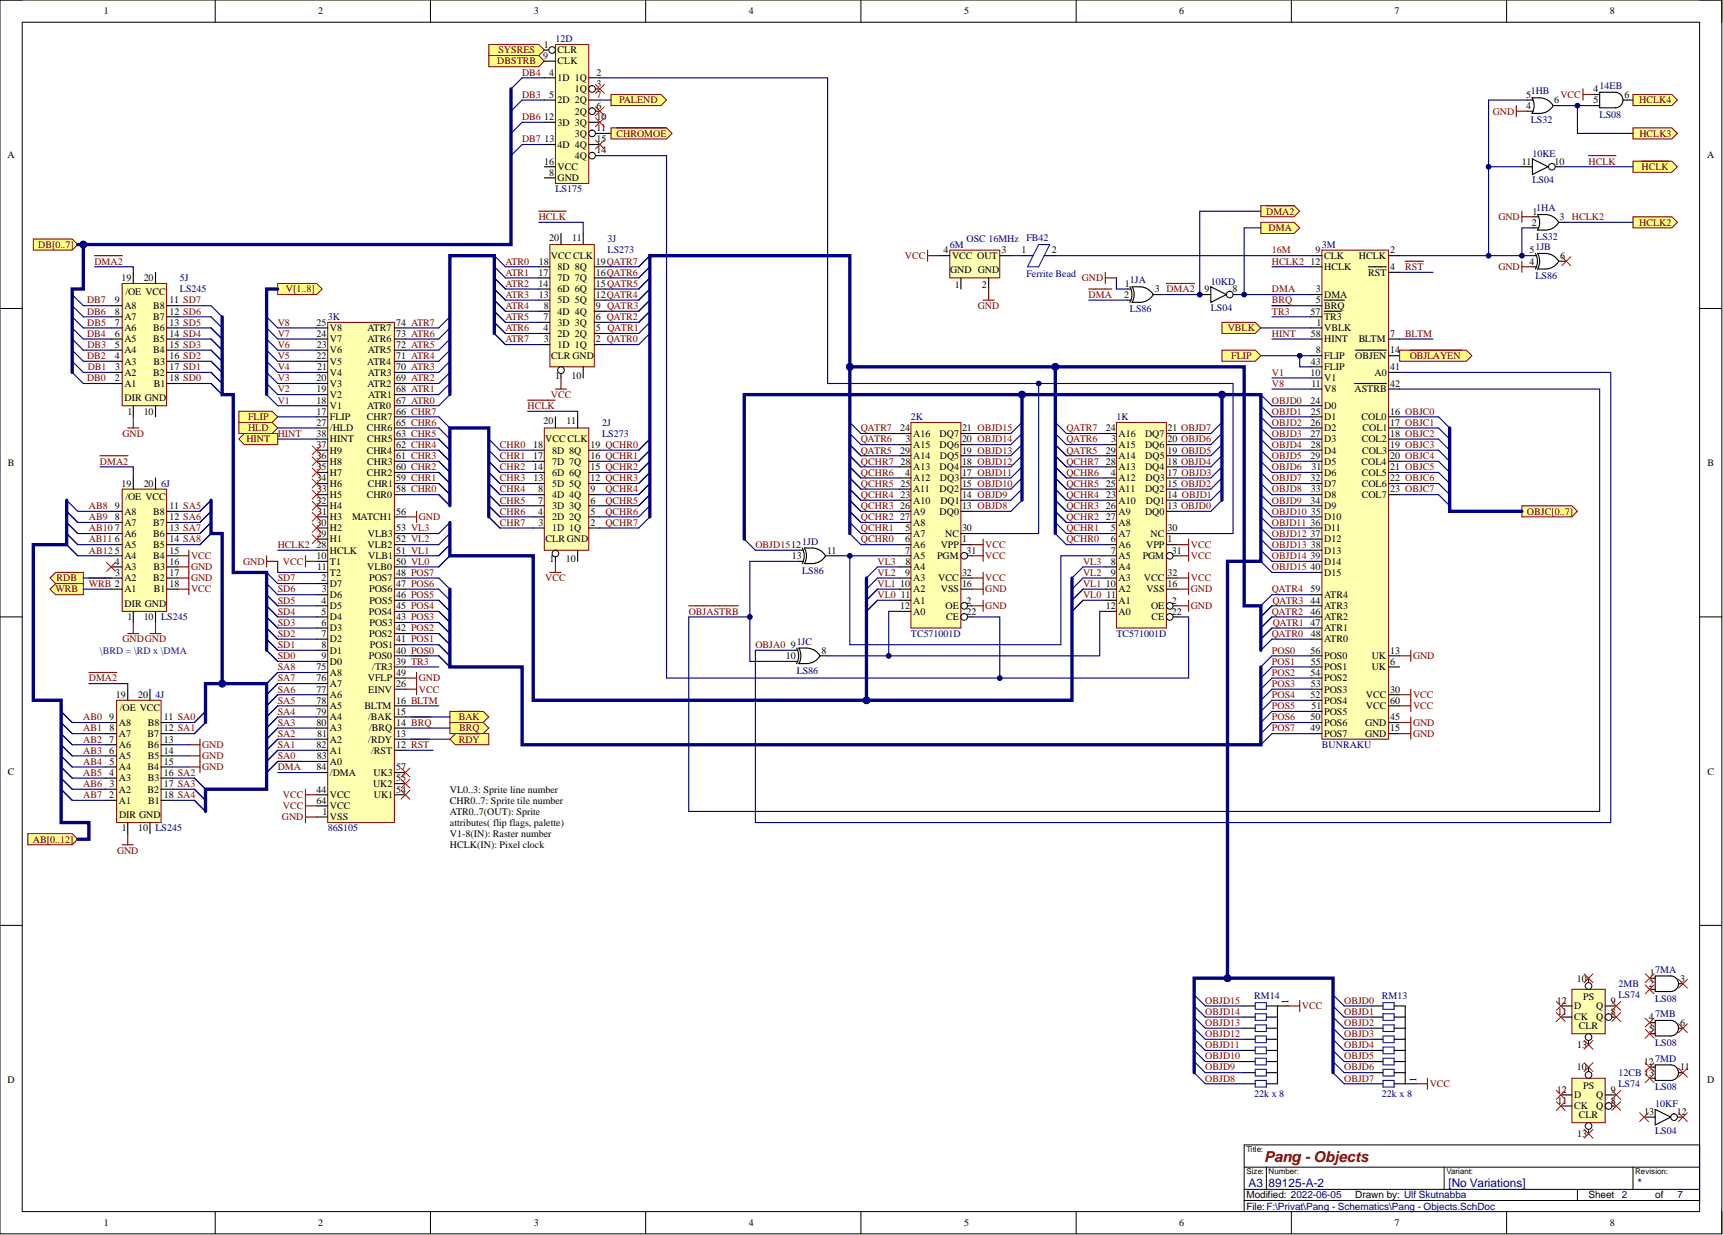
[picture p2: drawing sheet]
<svg xmlns="http://www.w3.org/2000/svg" width="393mm" height="282mm" viewBox="0 0 393 282" stroke-linecap="round" stroke-linejoin="round" font-family="sans-serif">
<defs><g id="words">
<text font-size="3.4" fill="#800000" x="288.6" y="265.2">Pang - Objects</text>
<g font-size="2.7" fill="#000080">
<text x="285" y="270.9">A3</text>
<text x="289.6" y="270.9">89125-A-2</text>
<text x="330.7" y="270.9">[No Variations]</text>
<text x="373.8" y="270.9">*</text>
</g>
<g font-size="2.3">
<text x="23.7" y="3.3">1</text>
<text x="72.7" y="3.3">2</text>
<text x="121.9" y="3.3">3</text>
<text x="170.9" y="3.3">4</text>
<text x="220.1" y="3.3">5</text>
<text x="269.2" y="3.3">6</text>
<text x="318.4" y="3.3">7</text>
<text x="367.5" y="3.3">8</text>
<text x="124.2" y="10.9">1</text>
<text x="124" y="13.4">9</text>
<text x="125.4" y="17.3">4</text>
<text x="127.3" y="12.2">CLR</text>
<text x="127.3" y="14.7">CLK</text>
<text x="136.2" y="17.3">2</text>
<text x="125.4" y="22.3">5</text>
<text x="127.3" y="18.5">1D 1Q</text>
<text x="127.3" y="23.6">2D 2Q</text>
<text x="131.2" y="21.1">1Q</text>
<text x="136.2" y="19.8">3</text>
<text x="136.2" y="22.3">7</text>
<text x="348.4" y="22.3">5</text>
<text x="354.8" y="23.6">6</text>
<text x="363.7" y="21.1">4</text>
<text x="363.8" y="23.6">5</text>
<text x="370.9" y="22.3">6</text>
<text x="124.2" y="27.4">12</text>
<text x="127.3" y="28.7">3D 3Q</text>
<text x="131.2" y="26.1">2Q</text>
<text x="136.2" y="24.9">6</text>
<text x="136.2" y="27.4">10</text>
<text x="136.2" y="29.9">11</text>
<text x="348.4" y="24.9">4</text>
<text x="1.7" y="36">A</text>
<text x="124.3" y="32.5">13</text>
<text x="127.3" y="33.7">4D 4Q</text>
<text x="131.2" y="31.2">3Q</text>
<text x="136.2" y="35">14</text>
<text x="136.2" y="32.5">15</text>
<text x="389.7" y="36">A</text>
<text x="124.2" y="37.6">16</text>
<text x="125.4" y="40.1">8</text>
<text x="127.3" y="41.4">GND</text>
<text x="127.3" y="38.8">VCC</text>
<text x="131.2" y="36.3">4Q</text>
<text x="347.4" y="37.6">11</text>
<text x="354.9" y="37.6">10</text>
<text x="349.7" y="51.5">2</text>
<text x="349.9" y="49">1</text>
<text x="356.1" y="50.2">3</text>
<text x="125.4" y="54.9">20</text>
<text x="125.7" y="59.1">VCC CLK</text>
<text x="130.6" y="54.9">11</text>
<text x="215.4" y="57.8">4</text>
<text x="217.3" y="59.1">VCC OUT</text>
<text x="228.6" y="57.8">3</text>
<text x="233.2" y="57.8">1</text>
<text x="240.2" y="57.8">2</text>
<text x="300.3" y="57.8">9</text>
<text x="302.3" y="59.1">CLK</text>
<text x="310.2" y="59.1">HCLK</text>
<text x="317.4" y="57.8">2</text>
<text x="349.2" y="57.8">5</text>
<text x="356.2" y="59.1">6</text>
<text x="27.7" y="64.2">19</text>
<text x="32.8" y="64.2">20</text>
<text x="123" y="65.5">14</text>
<text x="123" y="62.9">17</text>
<text x="123" y="60.4">18</text>
<text x="127.3" y="64.2">7D 7Q</text>
<text x="127.3" y="61.7">8D 8Q</text>
<text x="136.1" y="65.5">15QATR5</text>
<text x="136.1" y="62.9">16QATR6</text>
<text x="136.1" y="60.4">19QATR7</text>
<text x="216.9" y="62.4">GND GND</text>
<text x="218" y="65.8">1</text>
<text x="224.1" y="65.8">2</text>
<text x="256.8" y="65.5">1</text>
<text x="299.2" y="60.4">12</text>
<text x="302.3" y="61.7">HCLK</text>
<text x="312.4" y="62.9">RST</text>
<text x="317.4" y="61.7">4</text>
<text x="349.2" y="60.4">4</text>
<text x="26.2" y="69.3">9</text>
<text x="26.2" y="71.8">8</text>
<text x="28.4" y="70.5">A8</text>
<text x="28.6" y="67.2">/OE VCC</text>
<text x="35" y="70.5">B8</text>
<text x="38.7" y="69.3">11 SD7</text>
<text x="38.7" y="71.8">12 SD6</text>
<text x="123" y="68">13</text>
<text x="124.1" y="70.5">8</text>
<text x="127.3" y="71.8">4D 4Q</text>
<text x="127.3" y="69.3">5D 5Q</text>
<text x="127.3" y="66.7">6D 6Q</text>
<text x="136.1" y="70.5">9 QATR3</text>
<text x="136.1" y="68">12QATR4</text>
<text x="256.6" y="68">2</text>
<text x="263.6" y="66.7">3 DMA2</text>
<text x="275" y="66.7">9</text>
<text x="281.4" y="66.7">8</text>
<text x="299.2" y="71.8">57</text>
<text x="300.4" y="69.3">5</text>
<text x="300.4" y="66.7">3</text>
<text x="302.3" y="68">DMA</text>
<text x="302.3" y="70.5">BRQ</text>
<text x="26.2" y="76.9">6</text>
<text x="26.2" y="74.3">7</text>
<text x="28.4" y="75.6">A6</text>
<text x="28.4" y="73.1">A7</text>
<text x="35" y="73.1">B7</text>
<text x="35" y="75.6">B6</text>
<text x="38.7" y="74.3">13 SD5</text>
<text x="38.7" y="76.9">14 SD4</text>
<text x="72.2" y="76.9">24</text>
<text x="72.3" y="74.3">25</text>
<text x="75.3" y="75.6">V8</text>
<text x="83.9" y="75.6">ATR7</text>
<text x="90.4" y="76.9">73 ATR6</text>
<text x="90.4" y="74.3">74 ATR7</text>
<text x="124.1" y="75.6">4</text>
<text x="124.1" y="73.1">7</text>
<text x="127.3" y="76.9">2D 2Q</text>
<text x="127.3" y="74.3">3D 3Q</text>
<text x="136.1" y="75.6">5 QATR1</text>
<text x="136.1" y="73.1">6 QATR2</text>
<text x="299.2" y="76.9">58</text>
<text x="300.6" y="74.3">1</text>
<text x="302.3" y="75.6">VBLK</text>
<text x="302.3" y="73.1">TR3</text>
<text x="317.4" y="76.9">7</text>
<text x="26.2" y="81.9">4</text>
<text x="26.2" y="79.4">5</text>
<text x="28.4" y="83.2">A3</text>
<text x="28.4" y="80.7">A4</text>
<text x="28.4" y="78.1">A5</text>
<text x="35" y="80.7">B4</text>
<text x="35" y="78.1">B5</text>
<text x="35" y="83.2">B3</text>
<text x="38.7" y="79.4">15 SD3</text>
<text x="38.7" y="81.9">16 SD2</text>
<text x="72.2" y="81.9">22</text>
<text x="72.3" y="79.4">23</text>
<text x="75.3" y="83.2">V5</text>
<text x="75.3" y="80.7">V6</text>
<text x="75.3" y="78.1">V7</text>
<text x="83.9" y="83.2">ATR4</text>
<text x="83.9" y="78.1">ATR6</text>
<text x="83.9" y="80.7">ATR5</text>
<text x="90.4" y="81.9">71 ATR4</text>
<text x="90.4" y="79.4">72 ATR5</text>
<text x="124.2" y="78.1">3</text>
<text x="125.8" y="81.9">CLR GND</text>
<text x="127.3" y="79.4">1D 1Q</text>
<text x="136.1" y="78.1">2 QATR0</text>
<text x="299.3" y="83.2">43</text>
<text x="300.4" y="80.7">8</text>
<text x="302.3" y="81.9">FLIP</text>
<text x="302.3" y="78.1">HINT</text>
<text x="309.4" y="81.9">OBJEN</text>
<text x="310.2" y="78.1">BLTM</text>
<text x="317.4" y="80.7">14</text>
<text x="26.2" y="87">2</text>
<text x="26.3" y="84.5">3</text>
<text x="28.4" y="88.3">A1</text>
<text x="28.4" y="85.8">A2</text>
<text x="35" y="85.8">B2</text>
<text x="35.1" y="88.3">B1</text>
<text x="38.7" y="84.5">17 SD1</text>
<text x="38.7" y="87">18 SD0</text>
<text x="72.2" y="89.6">19</text>
<text x="72.2" y="87">20</text>
<text x="72.4" y="84.5">21</text>
<text x="75.3" y="88.3">V3</text>
<text x="75.3" y="85.8">V4</text>
<text x="83.9" y="88.3">ATR2</text>
<text x="84" y="85.8">ATR3</text>
<text x="90.4" y="89.6">68 ATR1</text>
<text x="90.4" y="87">69 ATR2</text>
<text x="90.4" y="84.5">70 ATR3</text>
<text x="126.7" y="86.5">1</text>
<text x="130.4" y="86.5">10</text>
<text x="299.2" y="85.8">10</text>
<text x="299.4" y="88.3">11</text>
<text x="302.3" y="87">V1</text>
<text x="302.3" y="89.6">V8</text>
<text x="302.3" y="84.5">FLIP</text>
<text x="309.2" y="89.6">ASTRB</text>
<text x="313.8" y="85.8">A0</text>
<text x="317.4" y="84.5">41</text>
<text x="317.4" y="88.3">42</text>
<text x="28.4" y="91.6">DIR GND</text>
<text x="29.1" y="94.6">1</text>
<text x="32.8" y="94.6">10</text>
<text x="72.2" y="94.6">17</text>
<text x="72.3" y="92.1">18</text>
<text x="75.3" y="95.9">FLIP</text>
<text x="75.3" y="93.4">V1</text>
<text x="75.3" y="90.8">V2</text>
<text x="83.8" y="95.9">CHR7</text>
<text x="83.9" y="93.4">ATR0</text>
<text x="84.1" y="90.8">ATR1</text>
<text x="90.4" y="94.6">66 CHR7</text>
<text x="90.4" y="92.1">67 ATR0</text>
<text x="299.2" y="92.1">24</text>
<text x="299.2" y="94.6">25</text>
<text x="302.3" y="93.4">D0</text>
<text x="302.3" y="95.9">D1</text>
<text x="310.8" y="95.9">COL0</text>
<text x="317.4" y="94.6">16 OBJC0</text>
<text x="72.2" y="97.2">27</text>
<text x="72.3" y="99.7">38</text>
<text x="75.3" y="98.4">/HLD</text>
<text x="75.3" y="101">HINT</text>
<text x="83.8" y="98.4">CHR6</text>
<text x="83.8" y="101">CHR5</text>
<text x="90.4" y="99.7">63 CHR5</text>
<text x="90.4" y="97.2">65 CHR6</text>
<text x="124.1" y="96.8">20</text>
<text x="124.5" y="101">VCC CLK</text>
<text x="129.3" y="96.8">11</text>
<text x="205.5" y="98.4">24</text>
<text x="206.7" y="101">3</text>
<text x="208.5" y="99.7">A16</text>
<text x="214.5" y="99.7">DQ7</text>
<text x="219.6" y="101">20 OBJD14</text>
<text x="219.6" y="98.4">21 OBJD15</text>
<text x="252.4" y="98.4">24</text>
<text x="253.6" y="101">3</text>
<text x="255.4" y="99.7">A16</text>
<text x="261.4" y="99.7">DQ7</text>
<text x="266.5" y="101">20 OBJD6</text>
<text x="266.5" y="98.4">21 OBJD7</text>
<text x="299.2" y="97.2">26</text>
<text x="299.2" y="99.7">27</text>
<text x="302.3" y="98.4">D2</text>
<text x="302.3" y="101">D3</text>
<text x="310.9" y="101">COL2</text>
<text x="311" y="98.4">COL1</text>
<text x="317.4" y="97.2">17 OBJC1</text>
<text x="317.4" y="99.7">18 OBJC2</text>
<text x="1.8" y="106.4">B</text>
<text x="72.2" y="104.8">36</text>
<text x="72.2" y="102.2">37</text>
<text x="72.3" y="107.3">35</text>
<text x="75.3" y="106">H8</text>
<text x="75.3" y="103.5">H9</text>
<text x="83.7" y="103.5">CHR4</text>
<text x="83.9" y="106">CHR3</text>
<text x="90.4" y="107.3">60 CHR2</text>
<text x="90.4" y="104.8">61 CHR3</text>
<text x="90.4" y="102.2">62 CHR4</text>
<text x="121.7" y="107.3">14</text>
<text x="121.7" y="104.8">17</text>
<text x="121.7" y="102.2">18</text>
<text x="126" y="106">7D 7Q</text>
<text x="126" y="103.5">8D 8Q</text>
<text x="134.8" y="107.3">15 QCHR2</text>
<text x="134.8" y="104.8">16 QCHR1</text>
<text x="134.8" y="102.2">19 QCHR0</text>
<text x="205.5" y="103.5">29</text>
<text x="205.5" y="106">28</text>
<text x="208.5" y="102.2">A15</text>
<text x="208.5" y="107.3">A13</text>
<text x="208.5" y="104.8">A14</text>
<text x="214.5" y="107.3">DQ4</text>
<text x="214.5" y="102.2">DQ6</text>
<text x="214.5" y="104.8">DQ5</text>
<text x="219.6" y="106">18 OBJD12</text>
<text x="219.6" y="103.5">19 OBJD13</text>
<text x="252.4" y="103.5">29</text>
<text x="252.5" y="106">28</text>
<text x="255.4" y="102.2">A15</text>
<text x="255.4" y="107.3">A13</text>
<text x="255.4" y="104.8">A14</text>
<text x="261.4" y="107.3">DQ4</text>
<text x="261.4" y="102.2">DQ6</text>
<text x="261.5" y="104.8">DQ5</text>
<text x="266.5" y="106">18 OBJD4</text>
<text x="266.5" y="103.5">19 OBJD5</text>
<text x="299.2" y="104.8">29</text>
<text x="299.2" y="102.2">28</text>
<text x="299.4" y="107.3">31</text>
<text x="302.3" y="103.5">D4</text>
<text x="302.3" y="106">D5</text>
<text x="310.8" y="106">COL4</text>
<text x="311" y="103.5">COL3</text>
<text x="317.4" y="102.2">19 OBJC3</text>
<text x="317.4" y="104.8">20 OBJC4</text>
<text x="317.4" y="107.3">21 OBJC5</text>
<text x="389.8" y="106.4">B</text>
<text x="27.7" y="111.1">19</text>
<text x="32.8" y="111.1">20</text>
<text x="72.2" y="109.9">34</text>
<text x="72.3" y="112.4">33</text>
<text x="75.3" y="113.7">H5</text>
<text x="75.3" y="111.1">H6</text>
<text x="75.3" y="108.6">H7</text>
<text x="83.7" y="113.7">CHR0</text>
<text x="83.8" y="108.6">CHR2</text>
<text x="83.9" y="111.1">CHR1</text>
<text x="90.4" y="112.4">58 CHR0</text>
<text x="90.4" y="109.9">59 CHR1</text>
<text x="121.8" y="109.9">13</text>
<text x="122.9" y="112.4">8</text>
<text x="126" y="113.7">4D 4Q</text>
<text x="126" y="111.1">5D 5Q</text>
<text x="126" y="108.6">6D 6Q</text>
<text x="134.8" y="112.4">9</text>
<text x="134.8" y="109.9">12 QCHR3</text>
<text x="205.5" y="111.1">25</text>
<text x="205.6" y="113.7">23</text>
<text x="206.6" y="108.6">4</text>
<text x="208.5" y="109.9">A12</text>
<text x="208.5" y="112.4">A11</text>
<text x="214.5" y="112.4">DQ2</text>
<text x="214.6" y="109.9">DQ3</text>
<text x="219.6" y="113.7">14 OBJD9</text>
<text x="219.6" y="111.1">15 OBJD10</text>
<text x="219.6" y="108.6">17 OBJD11</text>
<text x="252.5" y="111.1">25</text>
<text x="252.5" y="113.7">23</text>
<text x="253.6" y="108.6">4</text>
<text x="255.4" y="109.9">A12</text>
<text x="255.4" y="112.4">A11</text>
<text x="261.4" y="112.4">DQ2</text>
<text x="261.5" y="109.9">DQ3</text>
<text x="266.5" y="113.7">14 OBJD1</text>
<text x="266.5" y="111.1">15 OBJD2</text>
<text x="266.5" y="108.6">17 OBJD3</text>
<text x="299.2" y="109.9">32</text>
<text x="299.3" y="112.4">33</text>
<text x="302.3" y="108.6">D6</text>
<text x="302.3" y="111.1">D7</text>
<text x="302.3" y="113.7">D8</text>
<text x="310.9" y="111.1">COL6</text>
<text x="310.9" y="113.7">COL7</text>
<text x="310.9" y="108.6">COL5</text>
<text x="317.4" y="109.9">22 OBJC6</text>
<text x="317.4" y="112.4">23 OBJC7</text>
<text x="26.2" y="116.2">9</text>
<text x="26.2" y="118.7">8</text>
<text x="28.4" y="117.5">A8</text>
<text x="28.6" y="114.2">/OE VCC</text>
<text x="35" y="117.5">B8</text>
<text x="38.7" y="116.2">11 SA5</text>
<text x="38.7" y="118.7">12 SA6</text>
<text x="72.2" y="114.9">32</text>
<text x="72.4" y="117.5">31</text>
<text x="75.3" y="118.7">H3</text>
<text x="75.3" y="116.2">H4</text>
<text x="80.4" y="118.7">MATCH1</text>
<text x="90.4" y="117.5">56</text>
<text x="122.8" y="117.5">4</text>
<text x="122.8" y="114.9">7</text>
<text x="126" y="118.7">2D 2Q</text>
<text x="126" y="116.2">3D 3Q</text>
<text x="134.8" y="117.5">5</text>
<text x="134.8" y="114.9">6</text>
<text x="205.5" y="116.2">26</text>
<text x="205.5" y="118.7">27</text>
<text x="208.5" y="114.9">A10</text>
<text x="208.5" y="117.5">A9</text>
<text x="214.5" y="117.5">DQ0</text>
<text x="214.7" y="114.9">DQ1</text>
<text x="219.6" y="116.2">13 OBJD8</text>
<text x="252.4" y="116.2">26</text>
<text x="252.4" y="118.7">27</text>
<text x="255.4" y="114.9">A10</text>
<text x="255.4" y="117.5">A9</text>
<text x="261.4" y="117.5">DQ0</text>
<text x="261.6" y="114.9">DQ1</text>
<text x="266.5" y="116.2">13 OBJD0</text>
<text x="299.2" y="114.9">34</text>
<text x="299.2" y="117.5">35</text>
<text x="302.3" y="116.2">D9</text>
<text x="302.3" y="118.7">D10</text>
<text x="26.2" y="123.8">6</text>
<text x="26.2" y="121.3">7</text>
<text x="28.4" y="125.1">A5</text>
<text x="28.4" y="122.5">A6</text>
<text x="28.4" y="120">A7</text>
<text x="35" y="120">B7</text>
<text x="35" y="122.5">B6</text>
<text x="35" y="125.1">B5</text>
<text x="38.7" y="121.3">13 SA7</text>
<text x="38.7" y="123.8">14 SA8</text>
<text x="72.2" y="122.5">29</text>
<text x="72.2" y="120">30</text>
<text x="72.3" y="125.1">28</text>
<text x="75.3" y="123.8">H1</text>
<text x="75.3" y="121.3">H2</text>
<text x="83.9" y="125.1">VLB2</text>
<text x="84" y="122.5">VLB3</text>
<text x="90.4" y="123.8">52 VL2</text>
<text x="90.4" y="121.3">53 VL3</text>
<text x="122.9" y="120">3</text>
<text x="124.6" y="123.8">CLR GND</text>
<text x="126" y="121.3">1D 1Q</text>
<text x="134.8" y="120">2</text>
<text x="206.6" y="123.8">6</text>
<text x="206.7" y="121.3">5</text>
<text x="208.5" y="122.5">A7</text>
<text x="208.5" y="125.1">A6</text>
<text x="208.5" y="120">A8</text>
<text x="214.8" y="125.1">VPP</text>
<text x="215.8" y="122.5">NC</text>
<text x="219.6" y="123.8">1</text>
<text x="219.6" y="121.3">30</text>
<text x="253.6" y="123.8">6</text>
<text x="253.6" y="121.3">5</text>
<text x="255.4" y="122.5">A7</text>
<text x="255.4" y="125.1">A6</text>
<text x="255.4" y="120">A8</text>
<text x="261.7" y="125.1">VPP</text>
<text x="262.7" y="122.5">NC</text>
<text x="266.5" y="123.8">1</text>
<text x="266.5" y="121.3">30</text>
<text x="299.2" y="120">36</text>
<text x="299.2" y="122.5">37</text>
<text x="299.2" y="125.1">38</text>
<text x="302.3" y="121.3">D11</text>
<text x="302.3" y="123.8">D12</text>
<text x="26.2" y="128.9">4</text>
<text x="26.2" y="126.3">5</text>
<text x="26.3" y="131.4">3</text>
<text x="28.4" y="130.1">A3</text>
<text x="28.4" y="127.6">A4</text>
<text x="35" y="127.6">B4</text>
<text x="35" y="130.1">B3</text>
<text x="38.7" y="126.3">15</text>
<text x="38.7" y="128.9">16</text>
<text x="38.7" y="131.4">17</text>
<text x="72.2" y="127.6">10</text>
<text x="72.4" y="130.1">11</text>
<text x="75.3" y="128.9">T1</text>
<text x="75.3" y="131.4">T2</text>
<text x="75.3" y="126.3">HCLK</text>
<text x="83.9" y="130.1">VLB0</text>
<text x="84.1" y="127.6">VLB1</text>
<text x="90.4" y="131.4">48 POS7</text>
<text x="90.4" y="128.9">50 VL0</text>
<text x="90.4" y="126.3">51 VL1</text>
<text x="125.4" y="128.4">1</text>
<text x="129.2" y="128.4">10</text>
<text x="180.7" y="127.6">13</text>
<text x="188.8" y="126.3">11</text>
<text x="206.6" y="126.3">7</text>
<text x="206.6" y="131.4">9</text>
<text x="206.7" y="128.9">8</text>
<text x="208.5" y="127.6">A5</text>
<text x="208.5" y="130.1">A4</text>
<text x="214" y="127.6">PGM</text>
<text x="219.6" y="131.4">32</text>
<text x="220.6" y="126.3">31</text>
<text x="253.6" y="126.3">7</text>
<text x="253.6" y="131.4">9</text>
<text x="253.6" y="128.9">8</text>
<text x="255.4" y="127.6">A5</text>
<text x="255.4" y="130.1">A4</text>
<text x="260.9" y="127.6">PGM</text>
<text x="266.5" y="131.4">32</text>
<text x="267.5" y="126.3">31</text>
<text x="299.2" y="127.6">39</text>
<text x="299.2" y="130.1">40</text>
<text x="302.3" y="126.3">D13</text>
<text x="302.3" y="128.9">D14</text>
<text x="302.3" y="131.4">D15</text>
<text x="28.4" y="135.2">A1</text>
<text x="28.4" y="132.7">A2</text>
<text x="35" y="132.7">B2</text>
<text x="35.1" y="135.2">B1</text>
<text x="38.7" y="134">18</text>
<text x="73.4" y="132.7">2</text>
<text x="73.4" y="137.8">4</text>
<text x="73.5" y="135.2">3</text>
<text x="75.3" y="134">D7</text>
<text x="75.3" y="136.5">D6</text>
<text x="84.3" y="135.2">POS6</text>
<text x="84.3" y="132.7">POS7</text>
<text x="84.3" y="137.8">POS5</text>
<text x="90.4" y="136.5">46 POS5</text>
<text x="90.4" y="134">47 POS6</text>
<text x="205.5" y="134">10</text>
<text x="205.7" y="136.5">11</text>
<text x="208.5" y="132.7">A3</text>
<text x="208.5" y="135.2">A2</text>
<text x="208.5" y="137.8">A1</text>
<text x="214.2" y="132.7">VCC</text>
<text x="214.8" y="135.2">VSS</text>
<text x="219.6" y="134">16</text>
<text x="220.6" y="137.8">2</text>
<text x="252.4" y="134">10</text>
<text x="252.6" y="136.5">11</text>
<text x="255.4" y="132.7">A3</text>
<text x="255.4" y="135.2">A2</text>
<text x="255.4" y="137.8">A1</text>
<text x="261.1" y="132.7">VCC</text>
<text x="261.7" y="135.2">VSS</text>
<text x="266.5" y="134">16</text>
<text x="267.5" y="137.8">2</text>
<text x="299.2" y="137.8">44</text>
<text x="299.2" y="135.2">59</text>
<text x="302.3" y="136.5">ATR4</text>
<text x="28.4" y="138.5">DIR GND</text>
<text x="29.1" y="141.6">1</text>
<text x="32.8" y="141.6">10</text>
<text x="73.4" y="142.8">6</text>
<text x="73.4" y="140.3">5</text>
<text x="75.3" y="139">D5</text>
<text x="75.3" y="141.6">D4</text>
<text x="84.2" y="140.3">POS4</text>
<text x="84.4" y="142.8">POS3</text>
<text x="90.4" y="141.6">43 POS3</text>
<text x="90.4" y="139">45 POS4</text>
<text x="205.5" y="139">12</text>
<text x="208.5" y="140.3">A0</text>
<text x="215.9" y="139">OE</text>
<text x="216" y="141.6">CE</text>
<text x="220.6" y="140.3">22</text>
<text x="252.4" y="139">12</text>
<text x="255.4" y="140.3">A0</text>
<text x="262.8" y="139">OE</text>
<text x="262.9" y="141.6">CE</text>
<text x="267.5" y="140.3">22</text>
<text x="299.2" y="140.3">46</text>
<text x="299.2" y="142.8">47</text>
<text x="302.3" y="139">ATR3</text>
<text x="302.3" y="141.6">ATR2</text>
<text x="73.4" y="145.4">7</text>
<text x="73.4" y="147.9">8</text>
<text x="75.3" y="144.1">D3</text>
<text x="75.3" y="146.6">D2</text>
<text x="75.3" y="149.2">D1</text>
<text x="84.3" y="145.4">POS2</text>
<text x="84.4" y="147.9">POS1</text>
<text x="90.4" y="149.2">40 POS0</text>
<text x="90.4" y="146.6">41 POS1</text>
<text x="90.4" y="144.1">42 POS2</text>
<text x="180.5" y="147.9">9</text>
<text x="187.5" y="149.2">8</text>
<text x="299.2" y="149.2">56</text>
<text x="299.2" y="145.4">48</text>
<text x="302.3" y="144.1">ATR1</text>
<text x="302.3" y="146.6">ATR0</text>
<text x="317.4" y="149.2">13</text>
<text x="72.2" y="155.5">76</text>
<text x="72.3" y="153">75</text>
<text x="73.4" y="150.4">9</text>
<text x="75.3" y="151.7">D0</text>
<text x="75.3" y="154.2">A8</text>
<text x="84" y="155.5">VFLP</text>
<text x="84.2" y="150.4">POS0</text>
<text x="85" y="153">/TR3</text>
<text x="90.4" y="151.7">39 TR3</text>
<text x="90.4" y="154.2">49</text>
<text x="179.4" y="150.4">10</text>
<text x="299.2" y="154.2">54</text>
<text x="299.2" y="151.7">55</text>
<text x="302.3" y="155.5">POS2</text>
<text x="302.3" y="153">POS1</text>
<text x="302.3" y="150.4">POS0</text>
<text x="313.2" y="153">UK</text>
<text x="313.2" y="150.4">UK</text>
<text x="317.4" y="151.7">6</text>
<text x="26.5" y="159.3">19</text>
<text x="31.5" y="159.3">20</text>
<text x="72.2" y="158.1">77</text>
<text x="72.3" y="160.6">78</text>
<text x="75.3" y="156.8">A7</text>
<text x="75.3" y="159.3">A6</text>
<text x="75.3" y="161.9">A5</text>
<text x="83.2" y="161.9">BLTM</text>
<text x="84.1" y="158.1">EINV</text>
<text x="90.4" y="160.6">16 BLTM</text>
<text x="90.4" y="156.8">26</text>
<text x="299.2" y="159.3">52</text>
<text x="299.3" y="156.8">53</text>
<text x="299.4" y="161.9">51</text>
<text x="302.3" y="160.6">POS4</text>
<text x="302.3" y="158.1">POS3</text>
<text x="311.8" y="159.3">VCC</text>
<text x="311.8" y="161.9">VCC</text>
<text x="317.4" y="158.1">30</text>
<text x="317.4" y="160.6">60</text>
<text x="24.9" y="164.4">9</text>
<text x="25" y="166.9">8</text>
<text x="27.1" y="165.7">A8</text>
<text x="27.3" y="162.4">/OE VCC</text>
<text x="33.7" y="165.7">B8</text>
<text x="37.4" y="164.4">11 SA0</text>
<text x="37.4" y="166.9">12 SA1</text>
<text x="72.2" y="163.1">79</text>
<text x="72.2" y="165.7">80</text>
<text x="75.3" y="164.4">A4</text>
<text x="75.3" y="166.9">A3</text>
<text x="84" y="164.4">/BAK</text>
<text x="84.3" y="166.9">/BRQ</text>
<text x="90.4" y="165.7">14 BRQ</text>
<text x="90.4" y="163.1">15</text>
<text x="299.2" y="166.9">49</text>
<text x="299.2" y="164.4">50</text>
<text x="302.3" y="165.7">POS6</text>
<text x="302.3" y="163.1">POS5</text>
<text x="311.6" y="165.7">GND</text>
<text x="317.4" y="166.9">15</text>
<text x="317.4" y="164.4">45</text>
<text x="24.9" y="172">6</text>
<text x="24.9" y="169.5">7</text>
<text x="27.1" y="173.3">A5</text>
<text x="27.1" y="170.7">A6</text>
<text x="27.1" y="168.2">A7</text>
<text x="33.7" y="168.2">B7</text>
<text x="33.7" y="170.7">B6</text>
<text x="33.7" y="173.3">B5</text>
<text x="37.4" y="169.5">13</text>
<text x="37.4" y="172">14</text>
<text x="72.2" y="170.7">82</text>
<text x="72.3" y="173.3">83</text>
<text x="72.4" y="168.2">81</text>
<text x="75.3" y="169.5">A2</text>
<text x="75.3" y="172">A1</text>
<text x="84.1" y="169.5">/RDY</text>
<text x="84.7" y="172">/RST</text>
<text x="90.4" y="170.7">12 RST</text>
<text x="90.4" y="168.2">13</text>
<text x="302.3" y="168.2">POS7</text>
<text x="311.6" y="168.2">GND</text>
<text x="1.8" y="176.8">C</text>
<text x="24.9" y="177.1">4</text>
<text x="25" y="174.5">5</text>
<text x="25" y="179.6">3</text>
<text x="27.1" y="178.4">A3</text>
<text x="27.1" y="175.8">A4</text>
<text x="33.7" y="175.8">B4</text>
<text x="33.8" y="178.4">B3</text>
<text x="37.4" y="174.5">15</text>
<text x="37.4" y="177.1">16 SA2</text>
<text x="37.4" y="179.6">17 SA3</text>
<text x="72.2" y="175.8">84</text>
<text x="75.3" y="174.5">A0</text>
<text x="75.3" y="177.1">/DMA</text>
<text x="85.2" y="179.6">UK2</text>
<text x="85.3" y="177.1">UK3</text>
<text x="90.4" y="178.4">55</text>
<text x="90.4" y="175.8">57</text>
<text x="389.8" y="176.8">C</text>
<text x="24.9" y="182.2">2</text>
<text x="27.1" y="183.4">A1</text>
<text x="27.1" y="180.9">A2</text>
<text x="33.7" y="180.9">B2</text>
<text x="33.9" y="183.4">B1</text>
<text x="37.4" y="182.2">18 SA4</text>
<text x="72.2" y="180.9">44</text>
<text x="72.2" y="183.4">64</text>
<text x="73.6" y="186">1</text>
<text x="75.3" y="182.2">VCC</text>
<text x="75.3" y="184.7">VCC</text>
<text x="85.3" y="182.2">UK1</text>
<text x="90.4" y="180.9">54</text>
<text x="102.7" y="180.9">VL0..3: Sprite line number</text>
<text x="102.7" y="183.4">CHR0..7: Sprite tile number</text>
<text x="102.7" y="186">ATR0..7(OUT): Sprite</text>
<text x="27.2" y="186.7">DIR GND</text>
<text x="27.8" y="189.8">1</text>
<text x="31.5" y="189.8">10</text>
<text x="75.3" y="187.2">VSS</text>
<text x="102.7" y="188.5">attributes( flip flags, palette)</text>
<text x="102.7" y="191">V1-8(IN): Raster number</text>
<text x="102.7" y="193.6">HCLK(IN): Pixel clock</text>
<text x="359.9" y="224">10</text>
<text x="376.4" y="225.3">2</text>
<text x="376.6" y="222.7">1</text>
<text x="383.6" y="224">3</text>
<text x="294.2" y="229.1" transform="rotate(-90 294.2 229.1)">1</text>
<text x="355.4" y="229.1">12</text>
<text x="355.5" y="231.6">11</text>
<text x="359.4" y="230.4">D</text>
<text x="359.4" y="232.9">CK</text>
<text x="361.4" y="228.3">PS</text>
<text x="364.4" y="230.4">Q</text>
<text x="364.4" y="232.9">Q</text>
<text x="367.7" y="229.1">9</text>
<text x="367.7" y="231.6">8</text>
<text x="376.4" y="232.9">4</text>
<text x="360" y="239.2">13</text>
<text x="360.4" y="234.9">CLR</text>
<text x="376.5" y="235.4">5</text>
<text x="383.6" y="234.2">6</text>
<text x="359.9" y="244.3">10</text>
<text x="375.3" y="243">12</text>
<text x="383.6" y="244.3">11</text>
<text x="1.7" y="247.2">D</text>
<text x="323.3" y="246.8" transform="rotate(-90 323.3 246.8)">1</text>
<text x="355.4" y="249.4">12</text>
<text x="355.5" y="251.9">11</text>
<text x="359.4" y="250.7">D</text>
<text x="361.4" y="248.6">PS</text>
<text x="364.4" y="250.7">Q</text>
<text x="367.7" y="249.4">9</text>
<text x="367.7" y="251.9">8</text>
<text x="389.7" y="247.2">D</text>
<text x="359.4" y="253.2">CK</text>
<text x="360.4" y="255.2">CLR</text>
<text x="364.4" y="253.2">Q</text>
<text x="375.4" y="254.5">13</text>
<text x="382.8" y="254.5">12</text>
<text x="360" y="259.5">13</text>
<text x="284.5" y="273.5">Modified: 2022-06-05</text>
<text x="309.4" y="273.5">Drawn by: Ulf Skutnabba</text>
<text x="362.6" y="273.5">Sheet</text>
<text x="377.9" y="273.5">of</text>
<text x="23.7" y="279.8">1</text>
<text x="72.7" y="279.8">2</text>
<text x="121.9" y="279.8">3</text>
<text x="170.9" y="279.8">4</text>
<text x="220.1" y="279.8">5</text>
<text x="269.2" y="279.8">6</text>
<text x="284.5" y="276.1">File:F:\Privat\Pang - Schematics\Pang - Objects.SchDoc</text>
<text x="318.4" y="279.8">7</text>
<text x="367.5" y="279.8">8</text>
</g>
<g font-size="2.3" fill="#000080">
<text x="126.8" y="9.6">12D</text>
<text x="349.5" y="21.6">1HB</text>
<text x="365.2" y="20.3">14EB</text>
<text x="349.5" y="28.2">LS32</text>
<text x="365.2" y="26.9">LS08</text>
<text x="349.8" y="35.8">10KE</text>
<text x="349.8" y="41.9">LS04</text>
<text x="126.8" y="43.9">LS175</text>
<text x="350.7" y="48.2">1HA</text>
<text x="138.7" y="55.3">3J</text>
<text x="138.7" y="57.8">LS273</text>
<text x="216.8" y="56.6">6M</text>
<text x="220.6" y="55.3">OSC 16MHz</text>
<text x="234.3" y="55.1">FB42</text>
<text x="301.8" y="56.6">3M</text>
<text x="350.5" y="57.1">1JB</text>
<text x="350.7" y="54.8">LS32</text>
<text x="41.1" y="64.2">5J</text>
<text x="234.3" y="63.2">Ferrite Bead</text>
<text x="258" y="64.7">1JA</text>
<text x="276.4" y="64.9">10KD</text>
<text x="350.5" y="63.7">LS86</text>
<text x="41.1" y="66.7">LS245</text>
<text x="258" y="71.3">LS86</text>
<text x="276.4" y="71">LS04</text>
<text x="74.8" y="73.1">3K</text>
<text x="208" y="95.9">2K</text>
<text x="254.9" y="95.9">1K</text>
<text x="137.5" y="97.2">2J</text>
<text x="137.5" y="99.7">LS273</text>
<text x="36.8" y="111.1">6J</text>
<text x="183.1" y="124.3">1JD</text>
<text x="183.1" y="130.9">LS86</text>
<text x="36.8" y="141.6">LS245</text>
<text x="181.9" y="147.1">1JC</text>
<text x="208" y="145.4">TC571001D</text>
<text x="254.9" y="145.4">TC571001D</text>
<text x="181.9" y="153.7">LS86</text>
<text x="35.5" y="159.3">4J</text>
<text x="301.8" y="170.7">BUNRAKU</text>
<text x="35.5" y="189.8">LS245</text>
<text x="74.8" y="189.8">86S105</text>
<text x="377.9" y="222">7MA</text>
<text x="369.5" y="225.3">2MB</text>
<text x="369.5" y="227.8">LS74</text>
<text x="286.3" y="228.1">RM14</text>
<text x="315.5" y="228.1">RM13</text>
<text x="377.9" y="228.6">LS08</text>
<text x="377.9" y="232.1">7MB</text>
<text x="377.9" y="238.7">LS08</text>
<text x="369.5" y="245.6">12CB 13</text>
<text x="377.9" y="242.3">7MD</text>
<text x="286.3" y="250.4">22k x 8</text>
<text x="315.5" y="250.4">22k x 8</text>
<text x="369.5" y="248.1">LS74</text>
<text x="377.9" y="248.9">LS08</text>
<text x="377.9" y="252.7">10KF</text>
<text x="377.9" y="258.8">LS04</text>
<text x="370.3" y="273.5">2</text>
<text x="382.9" y="273.5">7</text>
</g>
<g font-size="2.3" fill="#800000">
<text x="113.5" y="14.7">DBSTRB</text>
<text x="113.8" y="12.2">SYSRES</text>
<text x="119.2" y="17.3">DB4</text>
<text x="119.2" y="22.3">DB3</text>
<text x="141.3" y="23.6">PALEND</text>
<text x="356.2" y="22.3">VCC</text>
<text x="374.2" y="23.6">HCLK4</text>
<text x="119.2" y="27.4">DB6</text>
<text x="340.8" y="26.1">GND</text>
<text x="119.2" y="32.5">DB7</text>
<text x="140.7" y="31.2">CHROMOE</text>
<text x="374.3" y="31.2">HCLK3</text>
<text x="362.6" y="37.6">HCLK</text>
<text x="374.7" y="38.8">HCLK</text>
<text x="123" y="50.2">HCLK</text>
<text x="289.1" y="49">DMA2</text>
<text x="289.6" y="52.8">DMA</text>
<text x="342.1" y="50.2">GND</text>
<text x="358.8" y="50.2">HCLK2</text>
<text x="374.2" y="51.5">HCLK2</text>
<text x="8.7" y="56.6">DB[0..7]</text>
<text x="206.6" y="59.1">VCC</text>
<text x="290.4" y="57.8">16M</text>
<text x="21.6" y="60.4">DMA2</text>
<text x="115.4" y="60.4">ATR0</text>
<text x="115.4" y="62.9">ATR1</text>
<text x="115.4" y="65.5">ATR2</text>
<text x="247" y="64.2">GND</text>
<text x="290.4" y="60.4">HCLK2</text>
<text x="320.8" y="61.7">RST</text>
<text x="342.1" y="61.7">GND</text>
<text x="19.9" y="69.3">DB7</text>
<text x="19.9" y="71.8">DB6</text>
<text x="65.3" y="66.7">V[1..8]</text>
<text x="115.4" y="68">ATR3</text>
<text x="115.4" y="70.5">ATR4</text>
<text x="223.3" y="70.5">GND</text>
<text x="248.5" y="68">DMA</text>
<text x="290.4" y="66.7">DMA</text>
<text x="290.4" y="71.8">TR3</text>
<text x="290.4" y="69.3">BRQ</text>
<text x="19.9" y="76.9">DB4</text>
<text x="19.9" y="74.3">DB5</text>
<text x="63.4" y="76.9">V7</text>
<text x="63.4" y="74.3">V8</text>
<text x="115.4" y="73.1">ATR5</text>
<text x="115.4" y="75.6">ATR6</text>
<text x="280.3" y="75.6">VBLK</text>
<text x="290.4" y="76.9">HINT</text>
<text x="320.8" y="76.9">BLTM</text>
<text x="19.9" y="81.9">DB2</text>
<text x="19.9" y="79.4">DB3</text>
<text x="63.4" y="81.9">V5</text>
<text x="63.4" y="79.4">V6</text>
<text x="115.4" y="78.1">ATR7</text>
<text x="281.1" y="81.9">FLIP</text>
<text x="321.9" y="81.9">OBJLAYEN</text>
<text x="19.9" y="87">DB0</text>
<text x="20" y="84.5">DB1</text>
<text x="63.4" y="89.6">V2</text>
<text x="63.4" y="87">V3</text>
<text x="63.4" y="84.5">V4</text>
<text x="290.4" y="85.8">V1</text>
<text x="290.4" y="88.3">V8</text>
<text x="56.6" y="95.9">FLIP</text>
<text x="63.4" y="92.1">V1</text>
<text x="120.5" y="93.4">HCLK</text>
<text x="125.7" y="90.8">VCC</text>
<text x="290.4" y="92.1">OBJD0</text>
<text x="290.4" y="94.6">OBJD1</text>
<text x="28" y="99.7">GND</text>
<text x="56.3" y="101">HINT</text>
<text x="56.6" y="98.4">HLD</text>
<text x="63.4" y="99.7">HINT</text>
<text x="196.5" y="101">QATR6</text>
<text x="196.5" y="98.4">QATR7</text>
<text x="243.5" y="101">QATR6</text>
<text x="243.5" y="98.4">QATR7</text>
<text x="290.4" y="97.2">OBJD2</text>
<text x="290.4" y="99.7">OBJD3</text>
<text x="22.8" y="106">DMA2</text>
<text x="114.1" y="102.2">CHR0</text>
<text x="114.1" y="104.8">CHR1</text>
<text x="114.1" y="107.3">CHR2</text>
<text x="196.5" y="106">QCHR7</text>
<text x="196.5" y="103.5">QATR5</text>
<text x="243.5" y="106">QCHR7</text>
<text x="243.5" y="103.5">QATR5</text>
<text x="290.4" y="102.2">OBJD4</text>
<text x="290.4" y="104.8">OBJD5</text>
<text x="290.4" y="107.3">OBJD6</text>
<text x="114.1" y="109.9">CHR3</text>
<text x="114.1" y="112.4">CHR4</text>
<text x="138.2" y="112.4">QCHR4</text>
<text x="196.5" y="113.7">QCHR4</text>
<text x="196.5" y="111.1">QCHR5</text>
<text x="196.5" y="108.6">QCHR6</text>
<text x="243.5" y="113.7">QCHR4</text>
<text x="243.5" y="111.1">QCHR5</text>
<text x="243.5" y="108.6">QCHR6</text>
<text x="290.4" y="109.9">OBJD7</text>
<text x="290.4" y="112.4">OBJD8</text>
<text x="20.3" y="116.2">AB8</text>
<text x="20.3" y="118.7">AB9</text>
<text x="95.6" y="118.7">GND</text>
<text x="114.1" y="114.9">CHR5</text>
<text x="114.1" y="117.5">CHR6</text>
<text x="138.2" y="114.9">QCHR5</text>
<text x="138.2" y="117.5">QCHR6</text>
<text x="196.5" y="118.7">QCHR2</text>
<text x="196.5" y="116.2">QCHR3</text>
<text x="243.5" y="118.7">QCHR2</text>
<text x="243.5" y="116.2">QCHR3</text>
<text x="290.4" y="114.9">OBJD9</text>
<text x="290.4" y="117.5">OBJD10</text>
<text x="348.6" y="117.5">OBJC[0..7]</text>
<text x="20.3" y="121.3">AB10</text>
<text x="20.3" y="123.8">AB11</text>
<text x="63.4" y="125.1">HCLK2</text>
<text x="114.1" y="120">CHR7</text>
<text x="138.2" y="120">QCHR7</text>
<text x="172.4" y="125.1">OBJD1512</text>
<text x="196.5" y="123.8">QCHR0</text>
<text x="196.5" y="121.3">QCHR1</text>
<text x="224.9" y="125.1">VCC</text>
<text x="243.5" y="123.8">QCHR0</text>
<text x="243.5" y="121.3">QCHR1</text>
<text x="271.9" y="125.1">VCC</text>
<text x="290.4" y="120">OBJD11</text>
<text x="290.4" y="122.5">OBJD12</text>
<text x="290.4" y="125.1">OBJD13</text>
<text x="20.3" y="126.3">AB12</text>
<text x="43.6" y="127.6">VCC</text>
<text x="43.6" y="130.1">GND</text>
<text x="55.5" y="128.9">GND</text>
<text x="64.6" y="128.9">VCC</text>
<text x="200.3" y="131.4">VL2</text>
<text x="200.3" y="128.9">VL3</text>
<text x="224.9" y="127.6">VCC</text>
<text x="247.3" y="131.4">VL2</text>
<text x="247.3" y="128.9">VL3</text>
<text x="271.9" y="127.6">VCC</text>
<text x="290.4" y="127.6">OBJD14</text>
<text x="290.4" y="130.1">OBJD15</text>
<text x="12.7" y="135.2">WRB</text>
<text x="12.9" y="132.7">RDB</text>
<text x="20.3" y="134">WRB 2</text>
<text x="43.6" y="132.7">GND</text>
<text x="43.6" y="135.2">VCC</text>
<text x="63.4" y="137.8">SD5</text>
<text x="63.4" y="135.2">SD6</text>
<text x="63.4" y="132.7">SD7</text>
<text x="124.5" y="132.7">VCC</text>
<text x="200.3" y="136.5">VL0</text>
<text x="200.3" y="134">VL1</text>
<text x="224.9" y="132.7">VCC</text>
<text x="224.9" y="135.2">GND</text>
<text x="247.3" y="136.5">VL0</text>
<text x="247.3" y="134">VL1</text>
<text x="271.9" y="132.7">VCC</text>
<text x="271.9" y="135.2">GND</text>
<text x="290.4" y="135.2">QATR4</text>
<text x="290.5" y="137.8">QATR3</text>
<text x="63.4" y="142.8">SD3</text>
<text x="63.4" y="140.3">SD4</text>
<text x="157.2" y="140.3">OBJASTRB</text>
<text x="224.9" y="139">GND</text>
<text x="271.9" y="139">GND</text>
<text x="290.4" y="140.3">QATR2</text>
<text x="290.6" y="142.8">QATR1</text>
<text x="28" y="146.6">GNDGND</text>
<text x="63.4" y="147.9">SD1</text>
<text x="63.4" y="145.4">SD2</text>
<text x="172.4" y="147.9">OBJA0</text>
<text x="290.4" y="149.2">POS0</text>
<text x="290.4" y="145.4">QATR0</text>
<text x="20.3" y="155.5">DMA2</text>
<text x="63.4" y="150.4">SD0</text>
<text x="63.4" y="155.5">SA7</text>
<text x="63.4" y="153">SA8</text>
<text x="95.6" y="155.5">GND</text>
<text x="290.4" y="151.7">POS1</text>
<text x="290.4" y="154.2">POS2</text>
<text x="322.6" y="150.4">GND</text>
<text x="63.4" y="160.6">SA5</text>
<text x="63.4" y="158.1">SA6</text>
<text x="95.6" y="158.1">VCC</text>
<text x="290.4" y="156.8">POS3</text>
<text x="290.4" y="159.3">POS4</text>
<text x="290.4" y="161.9">POS5</text>
<text x="322.6" y="159.3">VCC</text>
<text x="322.6" y="161.9">VCC</text>
<text x="19" y="164.4">AB0</text>
<text x="19" y="166.9">AB1</text>
<text x="63.4" y="165.7">SA3</text>
<text x="63.4" y="163.1">SA4</text>
<text x="104.7" y="164.4">BAK</text>
<text x="104.8" y="166.9">BRQ</text>
<text x="290.4" y="164.4">POS6</text>
<text x="290.4" y="166.9">POS7</text>
<text x="322.6" y="165.7">GND</text>
<text x="19" y="169.5">AB2</text>
<text x="19" y="172">AB3</text>
<text x="46.2" y="170.7">GND</text>
<text x="46.2" y="173.3">GND</text>
<text x="63.4" y="173.3">SA0</text>
<text x="63.4" y="170.7">SA1</text>
<text x="63.4" y="168.2">SA2</text>
<text x="104.7" y="169.5">RDY</text>
<text x="322.6" y="168.2">GND</text>
<text x="19" y="174.5">AB4</text>
<text x="19" y="177.1">AB5</text>
<text x="19" y="179.6">AB6</text>
<text x="46.2" y="175.8">GND</text>
<text x="63.4" y="175.8">DMA</text>
<text x="19" y="182.2">AB7</text>
<text x="64.6" y="182.2">VCC</text>
<text x="64.6" y="184.7">VCC</text>
<text x="64.4" y="187.2">GND</text>
<text x="7.5" y="192.3">AB[0..12]</text>
<text x="26.7" y="194.8">GND</text>
<text x="275.2" y="231.6">OBJD14</text>
<text x="275.2" y="229.1">OBJD15</text>
<text x="297.2" y="230.4">VCC</text>
<text x="306.9" y="229.1">OBJD0</text>
<text x="306.9" y="231.6">OBJD1</text>
<text x="275.2" y="239.2">OBJD11</text>
<text x="275.2" y="236.7">OBJD12</text>
<text x="275.2" y="234.2">OBJD13</text>
<text x="306.9" y="234.2">OBJD2</text>
<text x="306.9" y="236.7">OBJD3</text>
<text x="306.9" y="239.2">OBJD4</text>
<text x="275.2" y="244.3">OBJD9</text>
<text x="275.2" y="241.8">OBJD10</text>
<text x="306.9" y="241.8">OBJD5</text>
<text x="306.9" y="244.3">OBJD6</text>
<text x="275.2" y="246.8">OBJD8</text>
<text x="306.9" y="246.8">OBJD7</text>
<text x="326.4" y="248.1">VCC</text>
</g>
<text font-size="2.3" fill="#00f" x="22.8" y="149.2">\BRD = \RD x \DMA</text>
<g font-size="1.8">
<text x="284.5" y="263">Title:</text>
<text x="284.5" y="268">Size:</text>
<text x="289.6" y="268">Number:</text>
<text x="330.2" y="268">Variant:</text>
<text x="373.3" y="268">Revision:</text>
</g>
</g></defs>
<g fill="none" stroke="#000" stroke-width=".23">
<path d="M0 0h393.1v281.6h-393.1zM0 0h5.1M5.1 5.1h382.9v271.4h-382.9zM49.1 0v5.1M98.3 0v5.1M147.4 0v5.1M196.5 0v5.1M245.7 0v5.1M294.8 0v5.1M343.9 0v5.1M388 0h5.1v5.1M0 70.4h5.1"/>
<path d="M388 70.4h5.1M0 140.8h5.1M388 140.8h5.1M0 211.2h5.1M388 211.2h5.1M49.1 276.5v5.1M98.3 276.5v5.1M147.4 276.5v5.1M196.5 276.5v5.1M245.7 276.5v5.1M284 274h104v-12.7h-104v15.2M284 266.4h104"/>
<path d="M284 271.5h104M289.1 266.4v5.1M294.8 276.5v5.1M329.7 266.4v5.1M343.9 276.5v5.1M360.1 271.5v2.5M372.8 266.4v5.1M393.1 276.5v5.1"/>
</g>
<path d="M74.8 73.6h15.2v114.1h-15.2z" fill-rule="evenodd" fill="#ffffb0"/>
<path d="M74.8 73.6h15.2v114.1h-15.2z" fill="none" stroke="#800000" stroke-width=".23"/>
<g fill="none" stroke="#000" stroke-width=".25">
<path d="M72.3 79.9h2.5M72.3 77.4h2.5M72.3 74.8h2.5M90 79.9h2.6M90 77.4h2.6M90 74.8h2.6M72.3 95.1h2.5M72.3 92.6h2.5M72.3 90.1h2.5M72.3 87.5h2.5M72.3 85h2.5M72.3 82.5h2.5"/>
<path d="M72.3 97.7h2.5M90 95.1h2.6M90 92.6h2.6M90 90.1h2.6M90 87.5h2.6M90 85h2.6M90 82.5h2.6M90 97.7h2.6M72.3 118h2.5M72.3 115.4h2.5M72.3 112.9h2.5M72.3 110.4h2.5"/>
<path d="M72.3 107.8h2.5M72.3 105.3h2.5M72.3 102.7h2.5M72.3 100.2h2.5M90 118h2.6M90 112.9h2.6M90 110.4h2.6M90 107.8h2.6M90 105.3h2.6M90 102.7h2.6M90 100.2h2.6M72.3 133.2h2.5"/>
<path d="M72.3 135.7h2.5M72.3 138.3h2.5M72.3 128.1h2.5M72.3 130.7h2.5M72.3 125.6h2.5M72.3 123h2.5M72.3 120.5h2.5M90 139.5h2.6M90 137h2.6M90 134.5h2.6M90 131.9h2.6M90 129.4h2.6"/>
<path d="M90 126.9h2.6M90 124.3h2.6M90 121.8h2.6M72.3 140.8h2.5M72.3 143.3h2.5M72.3 145.9h2.5M72.3 148.4h2.5M72.3 151h2.5M72.3 153.5h2.5M72.3 156h2.5M72.3 158.6h2.5M90 157.3h2.6"/>
<path d="M90 152.2h2.6M90 149.7h2.6M90 147.1h2.6M90 144.6h2.6M90 142.1h2.6M90 154.8h2.6M72.3 171.2h2.5M72.3 168.7h2.5M72.3 166.2h2.5M72.3 163.6h2.5M72.3 161.1h2.5M72.3 176.3h2.5"/>
<path d="M72.3 173.8h2.5M90 171.2h2.6M90 168.7h2.6M90 166.2h2.6M90 163.6h2.6M90 161.1h2.6M90 178.9h2.6M90 176.3h2.6M72.3 186.5h2.5M72.3 181.4h2.5M72.3 183.9h2.5M90 181.4h2.6"/>
</g>
<path d="M216.8 57.1h11.4v6.3h-11.4z" fill-rule="evenodd" fill="#ffffb0"/>
<path d="M216.8 57.1h11.4v6.3h-11.4z" fill="none" stroke="#800000" stroke-width=".23"/>
<path d="M214.3 58.4h2.5M228.2 58.4h2.6M219.4 63.4v2.6M225.7 63.4v2.6" fill="none" stroke="#000" stroke-width=".25"/>
<path d="M358.8 225.8h7.7v10.1h-7.7z" fill-rule="evenodd" fill="#ffffb0"/>
<path d="M358.8 225.8h7.7v10.1h-7.7z" fill="none" stroke="#800000" stroke-width=".23"/>
<path d="M362.6 235.9v2.6" fill="none" stroke="#000" stroke-width=".25"/>
<circle cx="362.6" cy="236.7" r=".76" fill="#f8fcff"/>
<circle cx="362.7" cy="236.7" r=".76" fill="none" stroke="#000" stroke-width=".23"/>
<path d="M356.3 229.6h2.5M356.3 232.1h2.5M362.6 223.3v2.5" fill="none" stroke="#000" stroke-width=".25"/>
<circle cx="362.6" cy="225" r=".76" fill="#f8fcff"/>
<circle cx="362.7" cy="225" r=".76" fill="none" stroke="#000" stroke-width=".23"/>
<path d="M366.5 229.6h2.5M366.5 232.1h2.5" fill="none" stroke="#000" stroke-width=".25"/>
<circle cx="367.2" cy="232.1" r=".76" fill="#f8fcff"/>
<circle cx="367.2" cy="232.1" r=".76" fill="none" stroke="#000" stroke-width=".23"/>
<path d="M376.6 223.3h1.3M376.6 225.8h1.3M376.6 233.4h1.3M376.6 235.9h1.3M377.9 222.7h3.5a1.78 1.78 0 0 1 1.8 1.8 1.78 1.78 0 0 1-1.8 1.8h-3.5zM377.9 232.9h3.5a1.78 1.78 0 0 1 1.8 1.8 1.78 1.78 0 0 1-1.8 1.7h-3.5zM383.2 224.5h1M383.2 234.7h1M376.6 243.6h1.3M376.6 246.1h1.3M377.9 243h3.5a1.78 1.78 0 0 1 1.8 1.8 1.78 1.78 0 0 1-1.8 1.8h-3.5zM383.2 244.8h1" fill="none" stroke="#000" stroke-width=".25"/>
<circle cx="273.9" cy="67.2" r=".51" fill="#000080"/>
<circle cx="273.9" cy="67.2" r=".51" fill="none" stroke="#000080" stroke-width=".23"/>
<path d="M276.4 65.5l3.6 1.7-3.6 1.8zM280 67.2h2.8" fill="none" stroke="#000" stroke-width=".25"/>
<circle cx="280.7" cy="67.2" r=".76" fill="#f8fcff"/>
<circle cx="280.7" cy="67.2" r=".76" fill="none" stroke="#000" stroke-width=".23"/>
<path d="M273.9 67.2h2.5" fill="none" stroke="#000" stroke-width=".25"/>
<circle cx="273.9" cy="67.2" r=".51" fill="#000080"/>
<circle cx="273.9" cy="67.2" r=".51" fill="none" stroke="#000080" stroke-width=".23"/>
<path d="M347.3 38.1h2.5M349.8 36.3l3.6 1.8-3.6 1.7zM353.5 38.1h2.8" fill="none" stroke="#000" stroke-width=".25"/>
<circle cx="354.3" cy="38.1" r=".76" fill="#f8fcff"/>
<circle cx="354.3" cy="38.1" r=".76" fill="none" stroke="#000" stroke-width=".23"/>
<path d="M377.9 253.2l3.5 1.8-3.5 1.7zM381.4 255h2.8" fill="none" stroke="#000" stroke-width=".25"/>
<circle cx="382.2" cy="255" r=".76" fill="#f8fcff"/>
<circle cx="382.2" cy="255" r=".76" fill="none" stroke="#000" stroke-width=".23"/>
<g fill="none" stroke="#000" stroke-width=".25">
<path d="M350 49.5h1.2M350 52h1.2M350 58.4h.7M350.5 57.8a3.6 3.6 0 0 1 0 3.6M352.8 49h-1.8a3.6 3.6 0 0 1 0 3.5h1.8M352.8 57.8h-1.8a3.6 3.6 0 0 1 0 3.6h1.8M352.8 49a3.6 3.6 0 0 1 3 1.7M352.8 57.8a3.6 3.6 0 0 1 3 1.8 3.5 3.5 0 0 1-3 1.8M355.8 50.8a3.5 3.5 0 0 1-3 1.7M355.8 50.7h1.8M355.8 59.6h1.8M257.4 66h.8"/>
<path d="M257.4 68.5h.8M257.9 65.5a3.6 3.6 0 0 1 0 3.5M260.2 65.5h-1.7a3.6 3.6 0 0 1 0 3.5h1.7M260.2 65.5a3.6 3.6 0 0 1 3.1 1.7 3.6 3.6 0 0 1-3.1 1.8M263.2 67.2h1.8M350 60.9h.7M182.6 125.6h.8M182.6 128.1h.8M183.1 125.1a3.6 3.6 0 0 1 0 3.5M183.6 125.1h1.8M183.6 128.6h1.8M183.6 125.1a3.6 3.6 0 0 1 0 3.5"/>
<path d="M185.4 125.1a3.6 3.6 0 0 1 3.1 1.8 3.6 3.6 0 0 1-3.1 1.7M188.4 126.9h1.8M181.3 148.4h.8M181.3 151h.8M181.9 147.9a3.6 3.6 0 0 1 0 3.6M184.1 147.9h-1.7a3.6 3.6 0 0 1 0 3.6h1.7M184.2 147.9a3.6 3.6 0 0 1 3 1.8 3.6 3.6 0 0 1-3 1.8M187.2 149.7h1.7M375.3 255h2.6"/>
</g>
<path d="M124.3 97.7h10.1v27.9h-10.1z" fill-rule="evenodd" fill="#ffffb0"/>
<path d="M124.3 97.7h10.1v27.9h-10.1z" fill="none" stroke="#800000" stroke-width=".23"/>
<path d="M126.8 125.6v2.5" fill="none" stroke="#000" stroke-width=".25"/>
<circle cx="126.8" cy="126.3" r=".76" fill="#f8fcff"/>
<circle cx="126.8" cy="126.3" r=".76" fill="none" stroke="#000" stroke-width=".23"/>
<g fill="none" stroke="#000" stroke-width=".25">
<path d="M126.8 95.1v2.6M131.9 95.1v2.6M121.7 118h2.6M121.7 115.4h2.6M121.7 112.9h2.6M121.7 110.4h2.6M121.7 107.8h2.6M121.7 105.3h2.6M121.7 102.7h2.6M134.4 118h2.5M134.4 115.4h2.5M134.4 112.9h2.5"/>
<path d="M134.4 110.4h2.5M134.4 107.8h2.5M134.4 105.3h2.5M134.4 102.7h2.5M121.7 120.5h2.6M131.9 125.6v2.5M134.4 120.5h2.5"/>
</g>
<path d="M125.5 55.8h10.2v27.9h-10.2z" fill-rule="evenodd" fill="#ffffb0"/>
<path d="M125.5 55.8h10.2v27.9h-10.2z" fill="none" stroke="#800000" stroke-width=".23"/>
<path d="M128.1 83.7v2.6" fill="none" stroke="#000" stroke-width=".25"/>
<circle cx="128.1" cy="84.5" r=".76" fill="#f8fcff"/>
<circle cx="128.1" cy="84.5" r=".76" fill="none" stroke="#000" stroke-width=".23"/>
<g fill="none" stroke="#000" stroke-width=".25">
<path d="M128.1 53.3v2.5M133.1 53.3v2.5M123 78.6h2.5M123 76.1h2.5M123 73.6h2.5M123 71h2.5M123 68.5h2.5M123 66h2.5M123 63.4h2.5M123 60.9h2.5M135.7 78.6h2.5M135.7 76.1h2.5"/>
<path d="M135.7 73.6h2.5M135.7 71h2.5M135.7 68.5h2.5M135.7 66h2.5M135.7 63.4h2.5M135.7 60.9h2.5M133.1 83.7v2.6"/>
</g>
<path d="M26.6 159.8h10.2v27.9h-10.2z" fill-rule="evenodd" fill="#ffffb0"/>
<path d="M26.6 159.8h10.2v27.9h-10.2z" fill="none" stroke="#800000" stroke-width=".23"/>
<g fill="none" stroke="#000" stroke-width=".25">
<path d="M29.2 157.3v2.5M34.2 157.3v2.5M24.1 177.6h2.5M24.1 175.1h2.5M24.1 172.5h2.5M24.1 170h2.5M24.1 167.4h2.5M24.1 164.9h2.5M36.8 177.6h2.5M36.8 175.1h2.5M36.8 172.5h2.5M36.8 170h2.5"/>
<path d="M36.8 167.4h2.5M36.8 164.9h2.5M24.1 182.7h2.5M24.1 180.1h2.5M29.2 187.7v2.6M34.2 187.7v2.6M36.8 182.7h2.5M36.8 180.1h2.5"/>
</g>
<path d="M27.9 64.7h10.1v27.9h-10.1z" fill-rule="evenodd" fill="#ffffb0"/>
<path d="M27.9 64.7h10.1v27.9h-10.1z" fill="none" stroke="#800000" stroke-width=".23"/>
<g fill="none" stroke="#000" stroke-width=".25">
<path d="M25.4 79.9h2.5M25.4 77.4h2.5M25.4 74.8h2.5M25.4 72.3h2.5M25.4 69.8h2.5M30.4 62.2v2.5M35.5 62.2v2.5M38 79.9h2.6M38 77.4h2.6M38 74.8h2.6M38 72.3h2.6M38 69.8h2.6"/>
<path d="M25.4 87.5h2.5M25.4 85h2.5M25.4 82.5h2.5M30.4 92.6v2.5M35.5 92.6v2.5M38 87.5h2.6M38 85h2.6M38 82.5h2.6"/>
</g>
<path d="M27.9 111.6h10.1v27.9h-10.1z" fill-rule="evenodd" fill="#ffffb0"/>
<path d="M27.9 111.6h10.1v27.9h-10.1z" fill="none" stroke="#800000" stroke-width=".23"/>
<g fill="none" stroke="#000" stroke-width=".25">
<path d="M233.3 58.4h2.5M238.4 58.4h2.5M25.4 119.2h2.5M25.4 116.7h2.5M30.4 109.1v2.5M35.5 109.1v2.5M38 119.2h2.6M38 116.7h2.6M25.4 134.5h2.5M25.4 131.9h2.5M25.4 129.4h2.5M25.4 126.9h2.5"/>
<path d="M25.4 124.3h2.5M25.4 121.8h2.5M30.4 139.5v2.6M35.5 139.5v2.6M38 134.5h2.6M38 131.9h2.6M38 129.4h2.6M38 126.9h2.6M38 124.3h2.6M38 121.8h2.6"/>
</g>
<g fill="none" stroke="#800000" stroke-width=".25">
<path d="M211.8 57.1v2.5M211.8 58.4h2.5M224.4 68.5h2.6M225.7 66v2.5M248.5 66h5.4M252.3 62.2v2.5M252.3 63.4h2.6M92.6 118h2.5M95.1 116.7v2.5M60.9 128.1h2.5M60.9 126.9v2.5M69.7 126.9v2.5"/>
<path d="M69.7 128.1h2.6M92.6 157.3h2.5M92.6 154.8h2.5M95.1 153.5v5.1M63.4 173.8h5.3M69.7 180.1v7.6M69.7 181.4h2.6M69.7 183.9h2.6M69.7 186.5h2.6"/>
</g>
<path d="M237.1 55.8h2.6l-2.6 5.1h-2.5z" fill="none" stroke="#00f" stroke-width=".25"/>
<g fill="none" stroke="#f00" stroke-width=".23">
<path d="M71.3 101.7l2 2.1M71.3 104.3l2 2M71.3 106.8l2 2M71.3 109.3l2 2.1M71.3 111.9l2 2M71.3 114.4l2 2M71.3 117l2 2M71.3 119.5l2 2M73.3 101.7l-2 2.1M73.3 104.3l-2 2M73.3 106.8l-2 2M73.3 109.3l-2 2.1"/>
<path d="M73.3 111.9l-2 2M73.3 114.4l-2 2M73.3 117l-2 2M73.3 119.5l-2 2M71.3 122l2 2.1M73.3 122l-2 2.1M91.5 177.8l2.1 2.1M91.5 175.3l2.1 2M93.6 177.8l-2.1 2.1M93.6 175.3l-2.1 2M91.5 180.4l2.1 2M93.6 180.4l-2.1 2"/>
</g>
<path d="M208 96.4h11.4v46.9h-11.4z" fill-rule="evenodd" fill="#ffffb0"/>
<path d="M208 96.4h11.4v46.9h-11.4z" fill="none" stroke="#800000" stroke-width=".23"/>
<g fill="none" stroke="#000" stroke-width=".25">
<path d="M205.4 98.9h2.6M219.4 98.9h2.5M205.4 101.5h2.6M205.4 109.1h2.6M219.4 101.5h2.5M219.4 109.1h2.5M219.4 116.7h2.5M219.4 114.2h2.5M219.4 111.6h2.5M219.4 106.6h2.5M219.4 104h2.5M205.4 124.3h2.6"/>
<path d="M205.4 121.8h2.6M205.4 126.9h2.6M205.4 129.4h2.6M205.4 131.9h2.6M205.4 134.5h2.6M205.4 137h2.6M205.4 139.5h2.6M219.4 124.3h2.5M219.4 134.5h2.5M219.4 140.8h2.5"/>
</g>
<circle cx="220.1" cy="140.8" r=".76" fill="#f8fcff"/>
<circle cx="220.1" cy="140.8" r=".76" fill="none" stroke="#000" stroke-width=".23"/>
<path d="M205.4 114.2h2.6M219.4 138.3h2.5" fill="none" stroke="#000" stroke-width=".25"/>
<circle cx="220.1" cy="138.3" r=".76" fill="#f8fcff"/>
<circle cx="220.1" cy="138.3" r=".76" fill="none" stroke="#000" stroke-width=".23"/>
<path d="M205.4 111.6h2.6M205.4 116.7h2.6M205.4 119.2h2.6M205.4 106.6h2.6M205.4 104h2.6M219.4 121.8h2.5M219.4 126.9h2.5" fill="none" stroke="#000" stroke-width=".25"/>
<circle cx="220.1" cy="126.9" r=".76" fill="#f8fcff"/>
<circle cx="220.1" cy="126.9" r=".76" fill="none" stroke="#000" stroke-width=".23"/>
<path d="M219.4 131.9h2.5" fill="none" stroke="#000" stroke-width=".25"/>
<path d="M254.9 96.4h11.4v46.9h-11.4z" fill-rule="evenodd" fill="#ffffb0"/>
<path d="M254.9 96.4h11.4v46.9h-11.4z" fill="none" stroke="#800000" stroke-width=".23"/>
<g fill="none" stroke="#000" stroke-width=".25">
<path d="M252.3 98.9h2.6M266.3 98.9h2.5M252.3 101.5h2.6M252.3 109.1h2.6M266.3 101.5h2.5M266.3 109.1h2.5M266.3 116.7h2.5M266.3 114.2h2.5M266.3 111.6h2.5M266.3 106.6h2.5M266.3 104h2.5M252.3 124.3h2.6"/>
<path d="M252.3 121.8h2.6M252.3 126.9h2.6M252.3 129.4h2.6M252.3 131.9h2.6M252.3 134.5h2.6M252.3 137h2.6M252.3 139.5h2.6M266.3 124.3h2.5M266.3 134.5h2.5M266.3 140.8h2.5"/>
</g>
<circle cx="267" cy="140.8" r=".76" fill="#f8fcff"/>
<circle cx="267" cy="140.8" r=".76" fill="none" stroke="#000" stroke-width=".23"/>
<path d="M252.3 114.2h2.6M266.3 138.3h2.5" fill="none" stroke="#000" stroke-width=".25"/>
<circle cx="267" cy="138.3" r=".76" fill="#f8fcff"/>
<circle cx="267" cy="138.3" r=".76" fill="none" stroke="#000" stroke-width=".23"/>
<path d="M252.3 111.6h2.6M252.3 116.7h2.6M252.3 119.2h2.6M252.3 106.6h2.6M252.3 104h2.6M266.3 121.8h2.5M266.3 126.9h2.5" fill="none" stroke="#000" stroke-width=".25"/>
<circle cx="267" cy="126.9" r=".76" fill="#f8fcff"/>
<circle cx="267" cy="126.9" r=".76" fill="none" stroke="#000" stroke-width=".23"/>
<path d="M266.3 131.9h2.5" fill="none" stroke="#000" stroke-width=".25"/>
<path d="M221.9 138.3h2.5M224.4 137v2.5" fill="none" stroke="#800000" stroke-width=".25"/>
<path d="M126.8 10.2h7.6v31.7h-7.6z" fill-rule="evenodd" fill="#ffffb0"/>
<path d="M126.8 10.2h7.6v31.7h-7.6z" fill="none" stroke="#800000" stroke-width=".23"/>
<path d="M124.3 11.4h2.5" fill="none" stroke="#000" stroke-width=".25"/>
<circle cx="126" cy="11.4" r=".76" fill="#f8fcff"/>
<circle cx="126" cy="11.4" r=".76" fill="none" stroke="#000" stroke-width=".23"/>
<path d="M124.3 14h2.5M134.4 17.8h2.5M124.3 38.1h2.5M134.4 20.3h2.5M124.3 40.6h2.5" fill="none" stroke="#000" stroke-width=".25"/>
<circle cx="135.2" cy="20.3" r=".76" fill="#f8fcff"/>
<circle cx="135.2" cy="20.3" r=".76" fill="none" stroke="#000" stroke-width=".23"/>
<path d="M124.3 17.8h2.5M124.3 22.8h2.5M134.4 25.4h2.5" fill="none" stroke="#000" stroke-width=".25"/>
<circle cx="135.2" cy="25.4" r=".76" fill="#f8fcff"/>
<circle cx="135.2" cy="25.4" r=".76" fill="none" stroke="#000" stroke-width=".23"/>
<path d="M134.4 22.8h2.5M134.4 27.9h2.5M134.4 30.4h2.5" fill="none" stroke="#000" stroke-width=".25"/>
<circle cx="135.2" cy="30.4" r=".76" fill="#f8fcff"/>
<circle cx="135.2" cy="30.4" r=".76" fill="none" stroke="#000" stroke-width=".23"/>
<path d="M124.3 27.9h2.5M124.3 33h2.5M134.4 35.5h2.5" fill="none" stroke="#000" stroke-width=".25"/>
<circle cx="135.2" cy="35.5" r=".76" fill="#f8fcff"/>
<circle cx="135.2" cy="35.5" r=".76" fill="none" stroke="#000" stroke-width=".23"/>
<g fill="none" stroke="#000" stroke-width=".25">
<path d="M134.4 33h2.5M284 229.6h2.6M284 232.1h2.6M284 234.7h2.6M284 237.2h2.6M284 239.7h2.6M289.1 229.6h5.1M289.1 232.1h2.5M289.1 234.7h2.5M289.1 237.2h2.5M289.1 239.7h2.5M291.6 229.6v17.8h-2.5"/>
<path d="M313.2 229.6h2.5M313.2 232.1h2.5M313.2 234.7h2.5M313.2 237.2h2.5M313.2 239.7h2.5M318.3 229.6h2.5v17.8M318.3 232.1h2.5M318.3 234.7h2.5M318.3 237.2h2.5M318.3 239.7h2.5M284 242.3h2.6M284 244.8h2.6"/>
<path d="M284 247.4h2.6M289.1 242.3h2.5M289.1 244.8h2.5M313.2 242.3h2.5M313.2 244.8h2.5M313.2 247.4h2.5M318.3 242.3h2.5M318.3 244.8h2.5M318.3 247.4h5"/>
</g>
<g fill="none" stroke="#800000" stroke-width=".25">
<path d="M362.6 35.5h6.3M21.6 58.4h6.4M347.4 48.2v2.5M347.4 49.5h2.6M266.3 64.7h6.4M29.2 97.7h2.5M30.4 95.1v2.6M22.8 104h6.4M40.6 131.9h2.5M40.6 126.9h2.5M40.6 134.5h2.5M40.6 129.4h2.5"/>
<path d="M43.1 125.6v10.1M221.9 131.9h2.5M221.9 124.3h2.5M221.9 126.9h2.5M221.9 134.5h2.5M224.4 123v5.1M224.4 130.7v5M268.8 131.9h2.6M268.8 124.3h2.6M268.8 126.9h2.6M268.8 134.5h2.6M268.8 138.3h2.6"/>
<path d="M271.4 123v5.1M271.4 130.7v5M271.4 137v2.5M20.3 153.5h6.4M29.2 144.6h2.5M30.4 142.1v2.5M34.2 144.6h2.6M35.5 142.1v2.5M43.1 170h2.5M43.1 172.5h2.5M43.1 175.1h2.5M45.6 168.7v7.6"/>
<path d="M27.9 192.8h2.5M29.2 190.3v2.5M294.2 229.6h2.5M296.7 228.3v2.6M323.3 247.4h2.6M325.9 246.1v2.5"/>
</g>
<g fill="none" stroke="#00f" stroke-width=".25">
<path d="M286.6 228.8h2.5v1.6h-2.5zM286.6 231.4h2.5v1.5h-2.5zM286.6 233.9h2.5v1.5h-2.5zM286.6 236.4h2.5v1.6h-2.5zM286.6 239h2.5v1.5h-2.5zM315.7 228.8h2.6v1.6h-2.6zM315.7 231.4h2.6v1.5h-2.6zM315.7 233.9h2.6v1.5h-2.6zM315.7 236.4h2.6v1.6h-2.6zM315.7 239h2.6v1.5h-2.6zM286.6 241.5h2.5v1.5h-2.5zM286.6 244.1h2.5v1.5h-2.5z"/>
<path d="M286.6 246.6h2.5v1.5h-2.5zM315.7 241.5h2.6v1.5h-2.6zM315.7 244.1h2.6v1.5h-2.6zM315.7 246.6h2.6v1.5h-2.6z"/>
</g>
<g fill="none" stroke="#f00" stroke-width=".23">
<path d="M24.3 128.4l2.1 2M26.4 128.4l-2.1 2M355.3 231.1l2 2M355.3 228.6l2 2M357.3 228.6l-2 2M357.3 231.1l-2 2M361.6 222.2l2.1 2.1M361.6 237.5l2.1 2M363.7 222.2l-2.1 2.1M363.7 237.5l-2.1 2M368 228.6l2 2M368 231.1l2 2"/>
<path d="M370 228.6l-2 2M370 231.1l-2 2"/>
</g>
<path d="M358.8 246.1h7.7v10.1h-7.7z" fill-rule="evenodd" fill="#ffffb0"/>
<path d="M358.8 246.1h7.7v10.1h-7.7z" fill="none" stroke="#800000" stroke-width=".23"/>
<path d="M362.6 256.2v2.6" fill="none" stroke="#000" stroke-width=".25"/>
<circle cx="362.6" cy="257" r=".76" fill="#f8fcff"/>
<circle cx="362.7" cy="257" r=".76" fill="none" stroke="#000" stroke-width=".23"/>
<path d="M356.3 249.9h2.5M356.3 252.4h2.5M362.6 243.6v2.5" fill="none" stroke="#000" stroke-width=".25"/>
<circle cx="362.6" cy="245.3" r=".76" fill="#f8fcff"/>
<circle cx="362.7" cy="245.3" r=".76" fill="none" stroke="#000" stroke-width=".23"/>
<path d="M366.5 249.9h2.5M366.5 252.4h2.5" fill="none" stroke="#000" stroke-width=".25"/>
<circle cx="367.2" cy="252.4" r=".76" fill="#f8fcff"/>
<circle cx="367.2" cy="252.4" r=".76" fill="none" stroke="#000" stroke-width=".23"/>
<path d="M348.7 25.4h1.3M348.7 22.8h1.3M354.5 24a3.6 3.6 0 0 0-3-1.7h-1.7a3.6 3.6 0 0 1 0 3.6 5.1 5.1 0 0 0 3.9-.8l.8-.9M354.5 24.1h1.8M363.9 24.1h1.3M363.9 21.6h1.3M365.2 21.1h3.5a1.78 1.78 0 0 1 1.8 1.7 1.78 1.78 0 0 1-1.8 1.8h-3.5zM370.5 22.8h1" fill="none" stroke="#000" stroke-width=".25"/>
<path d="M346.2 24.1v2.5M346.2 25.4h2.5M361.4 20.3v2.5M361.4 21.6h2.5M347.4 59.6v2.6M347.4 60.9h2.6M126.8 88.8h2.5M128.1 86.3v2.5M125.5 130.7h2.6M126.8 128.1v2.6" fill="none" stroke="#800000" stroke-width=".25"/>
<g fill="none" stroke="#f00" stroke-width=".23">
<path d="M135.9 19.3l2.1 2M138 19.3l-2.1 2M135.9 24.4l2.1 2M135.9 26.9l2.1 2M135.9 32l2.1 2M138 24.4l-2.1 2M138 26.9l-2.1 2M138 32l-2.1 2M356.6 58.6l2 2M358.6 58.6l-2 2M375.6 222.2l2 2.1M375.6 224.8l2 2"/>
<path d="M375.6 232.4l2 2M375.6 234.9l2 2.1M377.6 222.2l-2 2.1M377.6 224.8l-2 2M377.6 232.4l-2 2M377.6 234.9l-2 2.1M383.2 223.5l2 2M383.2 233.7l2 2M385.2 233.7l-2 2M385.2 223.5l-2 2M355.3 251.4l2 2M355.3 248.9l2 2"/>
<path d="M357.3 248.9l-2 2M357.3 251.4l-2 2M361.6 242.5l2.1 2.1M361.6 257.8l2.1 2M363.7 242.5l-2.1 2.1M363.7 257.8l-2.1 2M368 248.9l2 2M368 251.4l2 2M370 248.9l-2 2M370 251.4l-2 2M374.3 254l2 2M375.6 242.5l2 2.1"/>
<path d="M375.6 245.1l2 2M376.3 254l-2 2M377.6 242.5l-2 2.1M377.6 245.1l-2 2M383.2 243.8l2 2M383.2 254l2 2M385.2 243.8l-2 2M385.2 254l-2 2"/>
</g>
<path d="M102.7 164.9h7.6l1.3 1.3-1.3 1.2h-7.6z" fill-rule="evenodd" fill="#ffff80"/>
<path d="M102.7 164.9h7.6l1.3 1.3-1.3 1.2h-7.6z" fill="none" stroke="#800000" stroke-width=".23"/>
<path d="M93.8 163.6h4.7M104.8 164.9h4.7" fill="none" stroke="#800000" stroke-width=".25"/>
<path d="M102.7 162.4h7.6l1.3 1.2-1.3 1.3h-7.6z" fill-rule="evenodd" fill="#ffff80"/>
<path d="M102.7 162.4h7.6l1.3 1.2-1.3 1.3h-7.6z" fill="none" stroke="#800000" stroke-width=".23"/>
<path d="M104.7 162.4h4.9" fill="none" stroke="#800000" stroke-width=".25"/>
<path d="M111.6 10.2h11.4l1.3 1.2-1.3 1.3h-11.4z" fill-rule="evenodd" fill="#ffff80"/>
<path d="M111.6 10.2h11.4l1.3 1.2-1.3 1.3h-11.4z" fill="none" stroke="#800000" stroke-width=".23"/>
<path d="M113.8 10.2h8.3" fill="none" stroke="#800000" stroke-width=".25"/>
<path d="M12.7 130.7h6.3v2.5h-6.3l-1.3-1.3z" fill-rule="evenodd" fill="#ffff80"/>
<path d="M12.7 130.7h6.3v2.5h-6.3l-1.3-1.3z" fill="none" stroke="#800000" stroke-width=".23"/>
<path d="M12.9 130.7h4.6" fill="none" stroke="#800000" stroke-width=".25"/>
<path d="M12.7 133.2h6.3v2.5h-6.3l-1.3-1.2z" fill-rule="evenodd" fill="#ffff80"/>
<path d="M12.7 133.2h6.3v2.5h-6.3l-1.3-1.2z" fill="none" stroke="#800000" stroke-width=".23"/>
<path d="M12.7 133.2h5.1M20.3 131.9h5.1" fill="none" stroke="#800000" stroke-width=".25"/>
<path d="M301.8 57.1h15.2v111.6h-15.2z" fill-rule="evenodd" fill="#ffffb0"/>
<path d="M301.8 57.1h15.2v111.6h-15.2z" fill="none" stroke="#800000" stroke-width=".23"/>
<g fill="none" stroke="#000" stroke-width=".25">
<path d="M299.2 58.4h2.6M317 58.4h2.5M299.2 74.8h2.6M299.2 67.2h2.6M299.2 60.9h2.6M299.2 69.8h2.6M299.2 77.4h2.6M299.2 72.3h2.6M302.3 68.5h4.6M302.3 71h3.9M309.4 79.9h7.1M312.4 60.9h4.1"/>
<path d="M317 62.2h2.5M317 77.4h2.5M299.2 81.2h2.6M299.2 86.3h2.6M299.2 88.8h2.6M299.2 95.1h2.6M299.2 97.7h2.6M299.2 92.6h2.6M299.2 83.7h2.6M309.2 87.5h7.3M317 81.2h2.5M317 88.8h2.5"/>
<path d="M317 95.1h2.5M317 97.7h2.5M317 85h2.5M299.2 100.2h2.6M299.2 102.7h2.6M299.2 105.3h2.6M299.2 107.8h2.6M299.2 110.4h2.6M299.2 112.9h2.6M299.2 115.4h2.6M299.2 118h2.6M317 100.2h2.5"/>
<path d="M317 102.7h2.5M317 105.3h2.5M317 107.8h2.5M317 110.4h2.5M317 112.9h2.5M299.2 120.5h2.6M299.2 123h2.6M299.2 125.6h2.6M299.2 128.1h2.6M299.2 130.7h2.6M299.2 138.3h2.6M299.2 135.7h2.6"/>
<path d="M299.2 152.2h2.6M299.2 149.7h2.6M299.2 140.8h2.6M299.2 143.3h2.6M299.2 145.9h2.6M299.2 159.8h2.6M299.2 157.3h2.6M299.2 154.8h2.6M317 152.2h2.5M317 149.7h2.5M317 158.6h2.5M299.2 167.4h2.6"/>
<path d="M299.2 164.9h2.6M299.2 162.4h2.6M317 167.4h2.5M317 164.9h2.5M317 161.1h2.5"/>
</g>
<g fill="none" stroke="#800000" stroke-width=".25">
<path d="M123 48.2h6.3M320.8 59.6h4.2M290.4 69.8h3.9M290.4 67.2h4.6M120.5 91.3h6.2M319.5 149.7h2.6M319.5 158.6h2.6M322.1 148.4v2.6M322.1 157.3v5.1M319.5 167.4h2.6M319.5 164.9h2.6M319.5 161.1h2.6"/>
<path d="M322.1 163.6v5.1"/>
</g>
<path d="M279 73.6h7.6l1.2 1.2-1.2 1.3h-7.6z" fill-rule="evenodd" fill="#ffff80"/>
<path d="M279 73.6h7.6l1.2 1.2-1.2 1.3h-7.6z" fill="none" stroke="#800000" stroke-width=".23"/>
<path d="M319.5 79.9h15.3l1.2 1.3-1.2 1.3h-15.3z" fill-rule="evenodd" fill="#ffff80"/>
<path d="M319.5 79.9h15.3l1.2 1.3-1.2 1.3h-15.3z" fill="none" stroke="#800000" stroke-width=".23"/>
<path d="M321.9 79.9h11.8" fill="none" stroke="#800000" stroke-width=".25"/>
<path d="M328.4 95.1l2.5 2.6M328.4 97.7l2.5 2.5M328.4 100.2l2.5 2.5M328.4 102.7l2.5 2.6M328.4 105.3l2.5 2.5M328.4 107.8l2.5 2.6M328.4 110.4l2.5 2.5M328.4 112.9l2.5 2.5" fill="none" stroke="#000080" stroke-width=".25"/>
<path d="M347.4 115.4h11.4l1.3 1.3-1.3 1.3h-11.4z" fill-rule="evenodd" fill="#ffff80"/>
<path d="M347.4 115.4h11.4l1.3 1.3-1.3 1.3h-11.4z" fill="none" stroke="#800000" stroke-width=".23"/>
<g fill="none" stroke="#000080" stroke-width=".25">
<path d="M233.3 98.9l-2.5 2.6M233.3 96.4l-2.5 2.5M240.9 98.9l2.6 2.6M240.9 96.4l2.6 2.5M279 98.9l-2.6 2.6M279 96.4l-2.6 2.5M287.8 90.1l2.6 2.5M287.8 92.6l2.6 2.5M287.8 95.1l2.6 2.6M287.8 97.7l2.6 2.5M233.3 101.5l-2.5 2.5M233.3 104l-2.5 2.6"/>
<path d="M233.3 106.6l-2.5 2.5M233.3 109.1l-2.5 2.5M233.3 111.6l-2.5 2.6M233.3 114.2l-2.5 2.5M240.9 119.2l2.6 2.6M240.9 116.7l2.6 2.5M240.9 114.2l2.6 2.5M240.9 111.6l2.6 2.6M240.9 109.1l2.6 2.5M240.9 106.6l2.6 2.5M240.9 104l2.6 2.6M240.9 101.5l2.6 2.5"/>
<path d="M279 101.5l-2.6 2.5M279 104l-2.6 2.6M279 106.6l-2.6 2.5M279 109.1l-2.6 2.5M279 111.6l-2.6 2.6M279 114.2l-2.6 2.5M287.8 118l2.6 2.5M287.8 115.4l2.6 2.6M287.8 112.9l2.6 2.5M287.8 110.4l2.6 2.5M287.8 100.2l2.6 2.5M287.8 102.7l2.6 2.6"/>
<path d="M287.8 105.3l2.6 2.5M287.8 107.8l2.6 2.6M240.9 121.8l2.6 2.5M287.8 128.1l2.6 2.6M287.8 125.6l2.6 2.5M287.8 123l2.6 2.6M287.8 120.5l2.6 2.5"/>
</g>
<path d="M111.6 12.7h11.4l1.3 1.3-1.3 1.2h-11.4z" fill-rule="evenodd" fill="#ffff80"/>
<path d="M111.6 12.7h11.4l1.3 1.3-1.3 1.2h-11.4z" fill="none" stroke="#800000" stroke-width=".23"/>
<g fill="none" stroke="#000080" stroke-width=".25">
<path d="M112.9 58.4l2.5 2.5M148.4 58.4l-2.6 2.5M102.7 72.3l-2.5 2.5M102.7 74.8l-2.5 2.6M102.7 77.4l-2.5 2.5M102.7 79.9l-2.5 2.6M112.9 76.1l2.5 2.5M112.9 73.6l2.5 2.5M112.9 71l2.5 2.6M112.9 68.5l2.5 2.5M112.9 66l2.5 2.5M112.9 63.4l2.5 2.6"/>
<path d="M112.9 60.9l2.5 2.5M148.4 73.6l-2.6 2.5M148.4 76.1l-2.6 2.5M148.4 60.9l-2.6 2.5M148.4 63.4l-2.6 2.6M148.4 66l-2.6 2.5M148.4 68.5l-2.6 2.5M148.4 71l-2.6 2.6M100.2 97.7l2.5 2.5M100.2 95.1l2.5 2.6M102.7 82.5l-2.5 2.5M102.7 85l-2.5 2.5"/>
<path d="M102.7 87.5l-2.5 2.6M102.7 90.1l-2.5 2.5M194 98.9l2.5 2.6M194 96.4l2.5 2.5M100.2 112.9l2.5 2.5M100.2 110.4l2.5 2.5M100.2 107.8l2.5 2.6M100.2 105.3l2.5 2.5M100.2 102.7l2.5 2.6M100.2 100.2l2.5 2.5M102.7 119.2l-2.5 2.6M111.6 118l2.5 2.5"/>
<path d="M111.6 115.4l2.5 2.6M111.6 112.9l2.5 2.5M111.6 110.4l2.5 2.5M111.6 107.8l2.5 2.6M111.6 105.3l2.5 2.5M111.6 102.7l2.5 2.6M111.6 100.2l2.5 2.5M148.4 100.2l-2.6 2.5M148.4 102.7l-2.6 2.6M148.4 105.3l-2.6 2.5M148.4 107.8l-2.6 2.6M148.4 110.4l-2.6 2.5"/>
<path d="M148.4 112.9l-2.6 2.5M148.4 115.4l-2.6 2.6M148.4 118l-2.6 2.5M194 119.2l2.5 2.6M194 116.7l2.5 2.5M194 114.2l2.5 2.5M194 111.6l2.5 2.6M194 109.1l2.5 2.5M194 106.6l2.5 2.5M194 104l2.5 2.6M194 101.5l2.5 2.5M100.2 139.5l2.5 2.6"/>
<path d="M100.2 137l2.5 2.5M100.2 134.5l2.5 2.5M100.2 131.9l2.5 2.6M102.7 121.8l-2.5 2.5M102.7 124.3l-2.5 2.6M102.7 126.9l-2.5 2.5M194 121.8l2.5 2.5M200.3 129.4l-2.5 2.5M200.3 131.9l-2.5 2.6M200.3 134.5l-2.5 2.5M200.3 137l-2.5 2.5M247.3 129.4l-2.6 2.5"/>
<path d="M247.3 131.9l-2.6 2.6M247.3 134.5l-2.6 2.5M247.3 137l-2.6 2.5M290.4 138.3l-2.6 2.5M290.4 135.7l-2.6 2.6M100.2 149.7l2.5 2.5M100.2 147.1l2.5 2.6M100.2 144.6l2.5 2.5M100.2 142.1l2.5 2.5M290.4 152.2l-2.6 2.6M290.4 154.8l-2.6 2.5M290.4 157.3l-2.6 2.5"/>
<path d="M290.4 159.8l-2.6 2.6M290.4 149.7l-2.6 2.5M290.4 140.8l-2.6 2.5M290.4 143.3l-2.6 2.6M290.4 145.9l-2.6 2.5M290.4 162.4l-2.6 2.5M290.4 164.9l-2.6 2.5M290.4 167.4l-2.6 2.6"/>
</g>
<path d="M7.6 54.5h8.9l1.3 1.3-1.3 1.3h-8.9z" fill-rule="evenodd" fill="#ffff80"/>
<path d="M7.6 54.5h8.9l1.3 1.3-1.3 1.3h-8.9z" fill="none" stroke="#800000" stroke-width=".23"/>
<g fill="none" stroke="#000080" stroke-width=".25">
<path d="M16.5 67.2l2.5 2.6M16.5 69.8l2.5 2.5M16.5 74.8l2.5 2.6M16.5 72.3l2.5 2.5M16.5 77.4l2.5 2.5M16.5 79.9l2.5 2.6M48.2 79.9l2.5 2.6M48.2 77.4l2.5 2.5M48.2 74.8l2.5 2.6M48.2 72.3l2.5 2.5M48.2 69.8l2.5 2.5M16.5 82.5l2.5 2.5"/>
<path d="M16.5 85l2.5 2.5M48.2 87.5l2.5 2.6M48.2 85l2.5 2.5M48.2 82.5l2.5 2.5M15.2 119.2l2.6 2.6M15.2 116.7l2.6 2.5M15.2 114.2l2.6 2.5M48.2 114.2l-2.6 2.5M48.2 116.7l-2.6 2.5M48.2 119.2l-2.6 2.6M15.2 124.3l2.6 2.6M15.2 121.8l2.6 2.5"/>
<path d="M48.2 121.8l-2.6 2.5M60.9 138.3l2.5 2.5M60.9 135.7l2.5 2.6M60.9 133.2l2.5 2.5M60.9 130.7l2.5 2.5M60.9 148.4l2.5 2.6M60.9 145.9l2.5 2.5M60.9 143.3l2.5 2.6M60.9 140.8l2.5 2.5M63.4 156l-2.5 2.6M63.4 158.6l-2.5 2.5M63.4 153.5l-2.5 2.5"/>
<path d="M13.9 162.4l2.6 2.5M13.9 164.9l2.6 2.5M13.9 170l2.6 2.5M13.9 167.4l2.6 2.6M13.9 172.5l2.6 2.6M13.9 177.6l2.6 2.5M13.9 175.1l2.6 2.5M44.4 177.6l2.5 2.5M46.9 162.4l-2.5 2.5M46.9 164.9l-2.5 2.5M63.4 171.2l-2.5 2.6M63.4 173.8l-2.5 2.5"/>
<path d="M63.4 168.7l-2.5 2.5M63.4 163.6l-2.5 2.6M63.4 166.2l-2.5 2.5M63.4 161.1l-2.5 2.5M13.9 180.1l2.6 2.6M44.4 180.1l2.5 2.6M44.4 182.7l2.5 2.5"/>
</g>
<path d="M6.3 190.3h10.2l1.3 1.2-1.3 1.3h-10.2z" fill-rule="evenodd" fill="#ffff80"/>
<path d="M6.3 190.3h10.2l1.3 1.2-1.3 1.3h-10.2z" fill="none" stroke="#800000" stroke-width=".23"/>
<path d="M55.8 98.9h7.6v2.6h-7.6l-1.3-1.3z" fill-rule="evenodd" fill="#ffff80"/>
<path d="M55.8 98.9h7.6v2.6h-7.6l-1.3-1.3z" fill="none" stroke="#800000" stroke-width=".23"/>
<path d="M54.5 96.4h7.6l1.3 1.3-1.3 1.2h-7.6z" fill-rule="evenodd" fill="#ffff80"/>
<path d="M54.5 96.4h7.6l1.3 1.3-1.3 1.2h-7.6z" fill="none" stroke="#800000" stroke-width=".23"/>
<path d="M56.7 96.4h4.6" fill="none" stroke="#800000" stroke-width=".25"/>
<path d="M54.5 93.9h7.6l1.3 1.2-1.3 1.3h-7.6z" fill-rule="evenodd" fill="#ffff80"/>
<path d="M54.5 93.9h7.6l1.3 1.2-1.3 1.3h-7.6z" fill="none" stroke="#800000" stroke-width=".23"/>
<path d="M279 79.9h7.6l1.2 1.3-1.2 1.3h-7.6z" fill-rule="evenodd" fill="#ffff80"/>
<path d="M279 79.9h7.6l1.2 1.3-1.2 1.3h-7.6z" fill="none" stroke="#800000" stroke-width=".23"/>
<path d="M119.2 17.8l-2.5 2.5M119.2 33l-2.5 2.5M119.2 27.9l-2.5 2.5M119.2 22.8l-2.5 2.6" fill="none" stroke="#000080" stroke-width=".25"/>
<path d="M63.4 64.7h8.9l1.2 1.3-1.2 1.2h-8.9z" fill-rule="evenodd" fill="#ffff80"/>
<path d="M63.4 64.7h8.9l1.2 1.3-1.2 1.2h-8.9z" fill="none" stroke="#800000" stroke-width=".23"/>
<path d="M60.9 79.9l2.5 2.6M60.9 77.4l2.5 2.5M60.9 74.8l2.5 2.6M60.9 72.3l2.5 2.5M60.9 90.1l2.5 2.5M60.9 87.5l2.5 2.6M60.9 85l2.5 2.5M60.9 82.5l2.5 2.5" fill="none" stroke="#000080" stroke-width=".25"/>
<path d="M287.8 46.9h7.6l1.3 1.3-1.3 1.3h-7.6z" fill-rule="evenodd" fill="#ffff80"/>
<path d="M287.8 46.9h7.6l1.3 1.3-1.3 1.3h-7.6z" fill="none" stroke="#800000" stroke-width=".23"/>
<path d="M289.1 46.9h6.4" fill="none" stroke="#800000" stroke-width=".25"/>
<path d="M287.8 50.7h7.6l1.3 1.3-1.3 1.3h-7.6z" fill-rule="evenodd" fill="#ffff80"/>
<path d="M287.8 50.7h7.6l1.3 1.3-1.3 1.3h-7.6z" fill="none" stroke="#800000" stroke-width=".23"/>
<path d="M104 167.4h7.6v2.6h-7.6l-1.3-1.3z" fill-rule="evenodd" fill="#ffff80"/>
<path d="M104 167.4h7.6v2.6h-7.6l-1.3-1.3z" fill="none" stroke="#800000" stroke-width=".23"/>
<path d="M93.8 149.7h3.9M93.8 168.7h4.2M104.7 167.4h4.9" fill="none" stroke="#800000" stroke-width=".25"/>
<path d="M372.8 49.5h8.9l1.2 1.2-1.2 1.3h-8.9z" fill-rule="evenodd" fill="#ffff80"/>
<path d="M372.8 49.5h8.9l1.2 1.2-1.2 1.3h-8.9z" fill="none" stroke="#800000" stroke-width=".23"/>
<path d="M372.8 36.8h8.9l1.2 1.3-1.2 1.2h-8.9z" fill-rule="evenodd" fill="#ffff80"/>
<path d="M372.8 36.8h8.9l1.2 1.3-1.2 1.2h-8.9z" fill="none" stroke="#800000" stroke-width=".23"/>
<path d="M374.8 36.8h6.2" fill="none" stroke="#800000" stroke-width=".25"/>
<path d="M372.8 29.2h8.9l1.2 1.2-1.2 1.3h-8.9z" fill-rule="evenodd" fill="#ffff80"/>
<path d="M372.8 29.2h8.9l1.2 1.2-1.2 1.3h-8.9z" fill="none" stroke="#800000" stroke-width=".23"/>
<path d="M372.8 21.6h8.9l1.2 1.2-1.2 1.3h-8.9z" fill-rule="evenodd" fill="#ffff80"/>
<path d="M372.8 21.6h8.9l1.2 1.2-1.2 1.3h-8.9z" fill="none" stroke="#800000" stroke-width=".23"/>
<g fill="none" stroke="#000080" stroke-width=".25">
<path d="M272.6 239.7l2.6 2.6M272.6 237.2l2.6 2.5M272.6 234.7l2.6 2.5M272.6 232.1l2.6 2.6M272.6 229.6l2.6 2.5M272.6 227.1l2.6 2.5M304.3 239.7l2.6 2.6M304.3 237.2l2.6 2.5M304.3 234.7l2.6 2.5M304.3 232.1l2.6 2.6M304.3 229.6l2.6 2.5M304.3 227.1l2.6 2.5"/>
<path d="M272.6 242.3l2.6 2.5M272.6 244.8l2.6 2.6M304.3 242.3l2.6 2.5M304.3 244.8l2.6 2.6"/>
</g>
<path d="M139.5 21.6h11.4l1.3 1.2-1.3 1.3h-11.4z" fill-rule="evenodd" fill="#ffff80"/>
<path d="M139.5 21.6h11.4l1.3 1.2-1.3 1.3h-11.4z" fill="none" stroke="#800000" stroke-width=".23"/>
<path d="M139.5 29.2h12.7l1.2 1.2-1.2 1.3h-12.7z" fill-rule="evenodd" fill="#ffff80"/>
<path d="M139.5 29.2h12.7l1.2 1.2-1.2 1.3h-12.7z" fill="none" stroke="#800000" stroke-width=".23"/>
<path d="M140.8 29.2h11.4" fill="none" stroke="#800000" stroke-width=".25"/>
<g fill="none" stroke="#000080" stroke-width=".25">
<path d="M230.8 58.4h2.5M40.6 74.8h7.6M40.6 77.4h7.6M40.6 79.9h7.6M40.6 69.8h7.6M40.6 72.3h7.6M63.4 74.8h8.9M63.4 77.4h8.9M63.4 79.9h8.9M92.6 74.8h7.6M92.6 77.4h7.6M92.6 79.9h7.6"/>
<path d="M115.4 68.5h7.6M115.4 60.9h7.6M115.4 63.4h7.6M115.4 66h7.6M115.4 71h7.6M115.4 73.6h7.6M115.4 76.1h7.6M115.4 78.6h7.6M138.2 68.5h7.6M138.2 60.9h7.6M138.2 63.4h7.6M138.2 66h7.6"/>
<path d="M138.2 71h7.6M138.2 73.6h7.6M138.2 76.1h7.6M138.2 78.6h7.6M248.5 68.5h8.9M40.6 82.5h7.6M40.6 85h7.6M40.6 87.5h7.6M63.4 82.5h8.9M63.4 85h8.9M63.4 87.5h8.9M63.4 90.1h8.9"/>
<path d="M63.4 92.6h8.9M63.4 95.1h8.9M63.4 97.7h8.9M92.6 82.5h7.6M92.6 85h7.6M92.6 87.5h7.6M92.6 90.1h7.6M92.6 92.6h7.6M92.6 95.1h7.6M92.6 97.7h7.6M196.5 98.9h8.9M221.9 98.9h8.9"/>
<path d="M243.5 98.9h8.8M268.8 98.9h7.6M63.4 100.2h8.9M92.6 100.2h7.6M92.6 102.7h7.6M92.6 105.3h7.6M92.6 107.8h7.6M92.6 110.4h7.6M92.6 112.9h7.6M114.1 102.7h7.6M114.1 105.3h7.6M114.1 107.8h7.6"/>
<path d="M114.1 110.4h7.6M114.1 112.9h7.6M114.1 115.4h7.6M114.1 118h7.6M196.5 101.5h8.9M196.5 104h8.9M221.9 101.5h8.9M221.9 104h8.9M221.9 106.6h8.9M221.9 109.1h8.9M221.9 111.6h8.9M221.9 114.2h8.9"/>
<path d="M221.9 116.7h8.9M243.5 101.5h8.8M243.5 104h8.8M268.8 101.5h7.6M268.8 104h7.6M268.8 106.6h7.6M268.8 109.1h7.6M268.8 111.6h7.6M268.8 114.2h7.6M268.8 116.7h7.6M63.4 128.1v2.6h8.9M63.4 125.6h8.9"/>
<path d="M63.4 133.2h8.9M63.4 135.7h8.9M63.4 138.3h8.9M92.6 121.8h7.6M92.6 124.3h7.6M92.6 126.9h7.6M92.6 129.4h7.6M92.6 131.9h7.6M92.6 134.5h7.6M92.6 137h7.6M92.6 139.5h7.6M114.1 120.5h7.6"/>
<path d="M172.4 125.6h10.2M194 126.9v20.2h48.2v-20.2h10.1M200.3 129.4h5.1M200.3 131.9h5.1M200.3 134.5h5.1M200.3 137h5.1M247.3 129.4h5M247.3 131.9h5M247.3 134.5h5M247.3 137h5M63.4 145.9h8.9M63.4 148.4h8.9"/>
<path d="M63.4 151h8.9M63.4 153.5h8.9M63.4 156h8.9M63.4 158.6h8.9M63.4 140.8h8.9M63.4 143.3h8.9M92.6 142.1h7.6M92.6 144.6h7.6M92.6 147.1h7.6M92.6 149.7h7.6M92.6 152.2h7.6M63.4 176.3h8.9"/>
<path d="M63.4 161.1h8.9M63.4 163.6h8.9M63.4 166.2h8.9M63.4 168.7h8.9M63.4 171.2h8.9M63.4 173.8h8.9M92.6 161.1h7.6M92.6 163.6h10.1M92.6 166.2h10.1M92.6 168.7h10.1M92.6 171.2h6.3"/>
</g>
<circle cx="194" cy="126.9" r=".51" fill="#000080"/>
<circle cx="194" cy="126.9" r=".51" fill="none" stroke="#000080" stroke-width=".23"/>
<path d="M237.1 87.5h44.4v34.3h-12.7" fill="none" stroke="#000080" stroke-width=".25"/>
<circle cx="237.1" cy="87.5" r=".51" fill="#000080"/>
<circle cx="237.1" cy="87.5" r=".51" fill="none" stroke="#000080" stroke-width=".23"/>
<path d="M268.8 140.8h2.6v14h-43.2" fill="none" stroke="#000080" stroke-width=".25"/>
<circle cx="228.2" cy="154.8" r=".51" fill="#000080"/>
<circle cx="228.2" cy="154.8" r=".51" fill="none" stroke="#000080" stroke-width=".23"/>
<g fill="none" stroke="#000080" stroke-width=".25">
<path d="M119.2 17.8h5.1M119.2 22.8h5.1M119.2 27.9h5.1M119.2 33h5.1M136.9 30.4h2.6M350 52h-2.6v6.4h2.6M19 79.9h6.4M19 77.4h6.4M19 74.8h6.4M19 72.3h6.4M19 69.8h6.4M21.6 60.9h8.8v1.3"/>
<path d="M19 87.5h6.4M19 85h6.4M19 82.5h6.4M17.8 116.7h7.6M17.8 119.2h7.6M22.8 106.6h7.6v2.5M136.9 102.7h8.9M136.9 105.3h8.9M136.9 107.8h8.9M136.9 110.4h8.9M136.9 112.9h8.9M136.9 115.4h8.9"/>
<path d="M136.9 118h8.9M196.5 106.6h8.9M196.5 109.1h8.9M196.5 111.6h8.9M196.5 114.2h8.9M196.5 116.7h8.9M196.5 119.2h8.9M243.5 106.6h8.8M243.5 109.1h8.8M243.5 111.6h8.8M243.5 114.2h8.8M243.5 116.7h8.8"/>
<path d="M243.5 119.2h8.8M17.8 121.8h7.6M17.8 124.3h7.6M17.8 126.9h7.6M136.9 120.5h8.9M196.5 121.8h8.9M196.5 124.3h8.9M243.5 121.8h8.8M243.5 124.3h8.8M20.3 156h8.9v1.3M16.5 164.9h7.6M16.5 167.4h7.6"/>
<path d="M16.5 177.6h7.6M16.5 170h7.6M16.5 172.5h7.6M16.5 175.1h7.6M39.3 164.9h5.1M39.3 167.4h5.1M39.3 177.6h5.1M39.3 170h3.8M39.3 172.5h3.8M39.3 175.1h3.8M16.5 180.1h7.6M16.5 182.7h7.6"/>
<path d="M39.3 180.1h5.1M39.3 182.7h5.1M275.2 229.6h8.8M275.2 232.1h8.8M275.2 234.7h8.8M275.2 237.2h8.8M275.2 239.7h8.8M306.9 229.6h6.3M275.2 242.3h8.8M275.2 244.8h8.8M275.2 247.4h8.8"/>
</g>
<circle cx="347.4" cy="58.4" r=".51" fill="#000080"/>
<circle cx="347.4" cy="58.4" r=".51" fill="none" stroke="#000080" stroke-width=".23"/>
<path d="M357.6 50.7h15.2M182.6 128.1h-11.4v12.7" fill="none" stroke="#000080" stroke-width=".25"/>
<circle cx="171.2" cy="140.8" r=".51" fill="#000080"/>
<circle cx="171.2" cy="140.8" r=".51" fill="none" stroke="#000080" stroke-width=".23"/>
<path d="M360.1 24.1v6.3h12.7" fill="none" stroke="#000080" stroke-width=".25"/>
<circle cx="360.1" cy="24.1" r=".51" fill="#000080"/>
<circle cx="360.1" cy="24.1" r=".51" fill="none" stroke="#000080" stroke-width=".23"/>
<path d="M356.3 38.1h16.5M371.5 22.8h1.3M296.7 81.2v2.5h2.5M19 134.5h6.4M19 131.9h6.4" fill="none" stroke="#000080" stroke-width=".25"/>
<circle cx="296.7" cy="81.2" r=".51" fill="#000080"/>
<circle cx="296.7" cy="81.2" r=".51" fill="none" stroke="#000080" stroke-width=".23"/>
<path d="M282.8 67.2h16.4M306.9 239.7h6.3M306.9 237.2h6.3M306.9 234.7h6.3M306.9 232.1h6.3M306.9 247.4h6.3M306.9 244.8h6.3M306.9 242.3h6.3" fill="none" stroke="#000080" stroke-width=".25"/>
<circle cx="284" cy="67.2" r=".51" fill="#000080"/>
<circle cx="284" cy="67.2" r=".51" fill="none" stroke="#000080" stroke-width=".23"/>
<g fill="none" stroke="#000080" stroke-width=".25">
<path d="M348.7 22.8h-8.9v15.3h7.5M123 50.7h10.1v2.6M240.9 58.4h58.3M287.8 74.8h11.4M319.5 77.4h7.6M319.5 62.2h7.6M120.5 93.9h11.4v1.2M319.5 95.1h8.9M319.5 97.7h8.9M319.5 100.2h8.9M319.5 102.7h8.9M319.5 105.3h8.9"/>
<path d="M319.5 107.8h8.9M319.5 110.4h8.9M319.5 112.9h8.9"/>
</g>
<circle cx="339.8" cy="38.1" r=".51" fill="#000080"/>
<circle cx="339.8" cy="38.1" r=".51" fill="none" stroke="#000080" stroke-width=".23"/>
<path d="M319.5 58.4h27.9" fill="none" stroke="#000080" stroke-width=".25"/>
<circle cx="347.4" cy="58.4" r=".51" fill="#000080"/>
<circle cx="347.4" cy="58.4" r=".51" fill="none" stroke="#000080" stroke-width=".23"/>
<circle cx="339.8" cy="58.4" r=".51" fill="#000080"/>
<circle cx="339.8" cy="58.4" r=".51" fill="none" stroke="#000080" stroke-width=".23"/>
<path d="M339.8 38.1v20.3" fill="none" stroke="#000080" stroke-width=".25"/>
<circle cx="339.8" cy="58.4" r=".51" fill="#000080"/>
<circle cx="339.8" cy="58.4" r=".51" fill="none" stroke="#000080" stroke-width=".23"/>
<circle cx="339.8" cy="38.1" r=".51" fill="#000080"/>
<circle cx="339.8" cy="38.1" r=".51" fill="none" stroke="#000080" stroke-width=".23"/>
<g fill="none" stroke="#000080" stroke-width=".25">
<path d="M290.4 77.4h8.8M290.4 92.6h8.8M290.4 95.1h8.8M290.4 97.7h8.8M290.4 86.3h8.8M290.4 88.8h8.8M290.4 100.2h8.8M290.4 102.7h8.8M290.4 105.3h8.8M290.4 107.8h8.8M290.4 110.4h8.8M290.4 112.9h8.8"/>
<path d="M290.4 115.4h8.8M290.4 118h8.8M190.2 126.9h15.2M290.4 120.5h8.8M290.4 123h8.8M290.4 125.6h8.8M290.4 128.1h8.8M290.4 130.7h8.8M290.4 135.7h8.8M290.4 138.3h8.8M290.4 140.8h8.8M290.4 143.3h8.8"/>
<path d="M290.4 145.9h8.8M290.4 149.7h8.8M290.4 152.2h8.8M290.4 154.8h8.8M290.4 157.3h8.8M290.4 159.8h8.8M290.4 162.4h8.8M290.4 164.9h8.8M290.4 167.4h8.8"/>
</g>
<circle cx="194" cy="126.9" r=".51" fill="#000080"/>
<circle cx="194" cy="126.9" r=".51" fill="none" stroke="#000080" stroke-width=".23"/>
<path d="M188.9 149.7h14" fill="none" stroke="#000080" stroke-width=".25"/>
<circle cx="202.9" cy="149.7" r=".51" fill="#000080"/>
<circle cx="202.9" cy="149.7" r=".51" fill="none" stroke="#000080" stroke-width=".23"/>
<path d="M205.4 139.5h-2.5v10.2h48.2v-10.2h1.2" fill="none" stroke="#000080" stroke-width=".25"/>
<circle cx="202.9" cy="149.7" r=".51" fill="#000080"/>
<circle cx="202.9" cy="149.7" r=".51" fill="none" stroke="#000080" stroke-width=".23"/>
<path d="M136.9 35.5h15.3v119.3h76v-14h-6.3M136.9 22.8h2.6M290.4 60.9h8.8M290.4 69.8h8.8M290.4 72.3h8.8M40.6 119.2h5M40.6 116.7h5M40.6 124.3h5M40.6 121.8h5" fill="none" stroke="#000080" stroke-width=".25"/>
<circle cx="228.2" cy="154.8" r=".51" fill="#000080"/>
<circle cx="228.2" cy="154.8" r=".51" fill="none" stroke="#000080" stroke-width=".23"/>
<path d="M136.9 17.8h52v69.7h48.2v34.3h-15.2" fill="none" stroke="#000080" stroke-width=".25"/>
<circle cx="237.1" cy="87.5" r=".51" fill="#000080"/>
<circle cx="237.1" cy="87.5" r=".51" fill="none" stroke="#000080" stroke-width=".23"/>
<path d="M287.8 81.2h11.4" fill="none" stroke="#000080" stroke-width=".25"/>
<circle cx="296.7" cy="81.2" r=".51" fill="#000080"/>
<circle cx="296.7" cy="81.2" r=".51" fill="none" stroke="#000080" stroke-width=".23"/>
<path d="M287.8 52h-3.8v15.2M254.9 63.4v2.6h2.5" fill="none" stroke="#000080" stroke-width=".25"/>
<circle cx="284" cy="67.2" r=".51" fill="#000080"/>
<circle cx="284" cy="67.2" r=".51" fill="none" stroke="#000080" stroke-width=".23"/>
<path d="M287.8 48.2h-13.9v19h-8.9" fill="none" stroke="#000080" stroke-width=".25"/>
<circle cx="273.9" cy="67.2" r=".51" fill="#000080"/>
<circle cx="273.9" cy="67.2" r=".51" fill="none" stroke="#000080" stroke-width=".23"/>
<path d="M356.3 24.1h7.6" fill="none" stroke="#000080" stroke-width=".25"/>
<circle cx="360.1" cy="24.1" r=".51" fill="#000080"/>
<circle cx="360.1" cy="24.1" r=".51" fill="none" stroke="#000080" stroke-width=".23"/>
<path d="M279 90.1h-45.7v24.1M330.9 97.7v19h16.5" fill="none" stroke="#000080" stroke-width=".76"/>
<circle cx="279" cy="90.1" r=".76" fill="#000080"/>
<circle cx="279" cy="90.1" r=".76" fill="none" stroke="#000080" stroke-width=".23"/>
<circle cx="233.3" cy="90.1" r=".76" fill="#000080"/>
<circle cx="233.3" cy="90.1" r=".76" fill="none" stroke="#000080" stroke-width=".23"/>
<path d="M197.8 131.9v27.9h46.9v-27.9" fill="none" stroke="#000080" stroke-width=".76"/>
<circle cx="197.8" cy="159.8" r=".76" fill="#000080"/>
<circle cx="197.8" cy="159.8" r=".76" fill="none" stroke="#000080" stroke-width=".23"/>
<path d="M102.7 119.2v7.7h19v32.9h76.1" fill="none" stroke="#000080" stroke-width=".76"/>
<circle cx="197.8" cy="159.8" r=".76" fill="#000080"/>
<circle cx="197.8" cy="159.8" r=".76" fill="none" stroke="#000080" stroke-width=".23"/>
<path d="M148.4 118v-59.6h45.6v63.4" fill="none" stroke="#000080" stroke-width=".76"/>
<circle cx="194" cy="83.7" r=".76" fill="#000080"/>
<circle cx="194" cy="83.7" r=".76" fill="none" stroke="#000080" stroke-width=".23"/>
<path d="M194 83.7h46.9v38.1" fill="none" stroke="#000080" stroke-width=".76"/>
<circle cx="240.9" cy="83.7" r=".76" fill="#000080"/>
<circle cx="240.9" cy="83.7" r=".76" fill="none" stroke="#000080" stroke-width=".23"/>
<circle cx="194" cy="83.7" r=".76" fill="#000080"/>
<circle cx="194" cy="83.7" r=".76" fill="none" stroke="#000080" stroke-width=".23"/>
<path d="M240.9 83.7h43.1v54.6h3.8v10.1M102.7 134.5v17.7h16.5v17.8h168.6v-17.8" fill="none" stroke="#000080" stroke-width=".76"/>
<circle cx="240.9" cy="83.7" r=".76" fill="#000080"/>
<circle cx="240.9" cy="83.7" r=".76" fill="none" stroke="#000080" stroke-width=".23"/>
<path d="M112.9 76.1v-17.7h-10.2v31.7M102.7 115.4v-17.7h8.9v20.3M50.7 156h-3.8v8.9" fill="none" stroke="#000080" stroke-width=".76"/>
<circle cx="50.7" cy="156" r=".76" fill="#000080"/>
<circle cx="50.7" cy="156" r=".76" fill="none" stroke="#000080" stroke-width=".23"/>
<path d="M48.2 114.2v7.6h2.5v34.2h10.2v24.1h-14v5.1" fill="none" stroke="#000080" stroke-width=".76"/>
<circle cx="50.7" cy="156" r=".76" fill="#000080"/>
<circle cx="50.7" cy="156" r=".76" fill="none" stroke="#000080" stroke-width=".23"/>
<path d="M17.8 55.8h1.2v10.2h-2.5v19M50.7 72.3v17.8h2.6v40.6h7.6v17.7" fill="none" stroke="#000080" stroke-width=".76"/>
<circle cx="19" cy="55.8" r=".76" fill="#000080"/>
<circle cx="19" cy="55.8" r=".76" fill="none" stroke="#000080" stroke-width=".23"/>
<path d="M116.7 20.3v35.5h-97.7M15.2 114.2v10.1h-7.6v35.5h6.3v27.9h6.4v3.8h-2.5" fill="none" stroke="#000080" stroke-width=".76"/>
<circle cx="19" cy="55.8" r=".76" fill="#000080"/>
<circle cx="19" cy="55.8" r=".76" fill="none" stroke="#000080" stroke-width=".23"/>
<path d="M63.4 66h-2.5v24.1M279 114.2v-24.1h8.8v38h-7.6v95.2h-7.6v21.5" fill="none" stroke="#000080" stroke-width=".76"/>
<circle cx="279" cy="90.1" r=".76" fill="#000080"/>
<circle cx="279" cy="90.1" r=".76" fill="none" stroke="#000080" stroke-width=".23"/>
<circle cx="280.2" cy="223.3" r=".76" fill="#000080"/>
<circle cx="280.2" cy="223.3" r=".76" fill="none" stroke="#000080" stroke-width=".23"/>
<path d="M280.2 223.3h24.1v21.5" fill="none" stroke="#000080" stroke-width=".76"/>
<circle cx="280.2" cy="223.3" r=".76" fill="#000080"/>
<circle cx="280.2" cy="223.3" r=".76" fill="none" stroke="#000080" stroke-width=".23"/>
<path d="M233.3 90.1h-63.4v32.9" fill="none" stroke="#000080" stroke-width=".76"/>
<circle cx="233.3" cy="90.1" r=".76" fill="#000080"/>
<circle cx="233.3" cy="90.1" r=".76" fill="none" stroke="#000080" stroke-width=".23"/>
<path d="M319.5 88.8h45.7v96.4h-208v-44.4h14v10.2h10.1M169.9 123l2.5 2.6" fill="none" stroke="#000080" stroke-width=".25"/>
<circle cx="171.2" cy="140.8" r=".51" fill="#000080"/>
<circle cx="171.2" cy="140.8" r=".51" fill="none" stroke="#000080" stroke-width=".23"/>
<path d="M319.5 85h48.2v102.7h-195.3v-39.3h8.9" fill="none" stroke="#000080" stroke-width=".25"/>
<path d="M157.2 138.3h11.4" fill="none" stroke="#800000" stroke-width=".25"/>
<use href="#words"/>
</svg>
